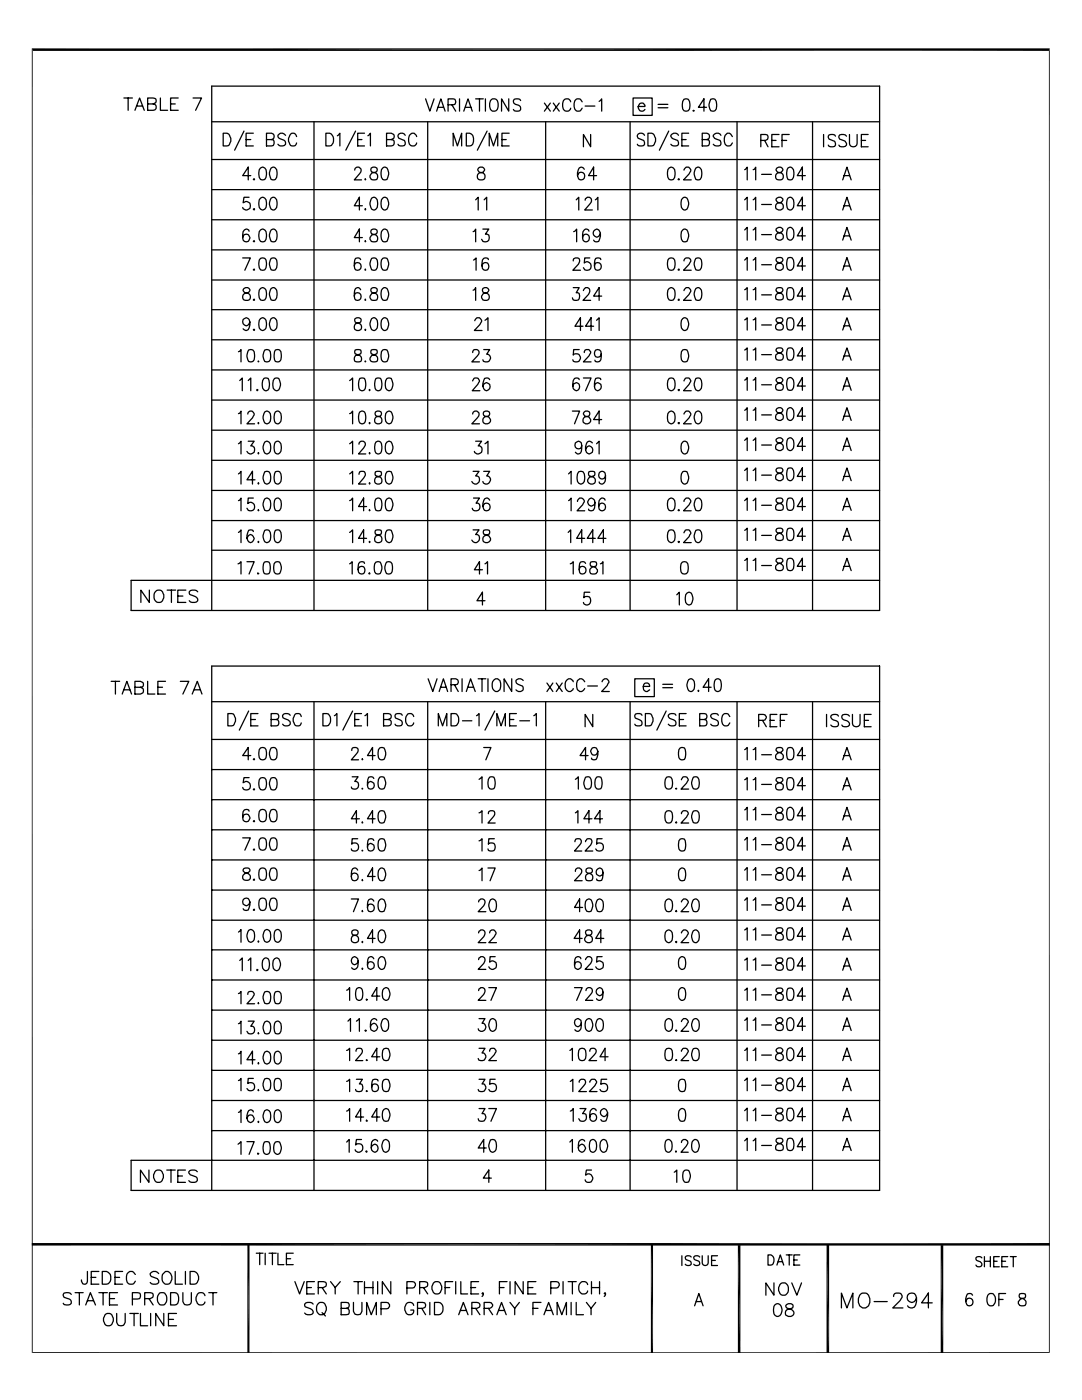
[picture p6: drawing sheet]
<svg xmlns="http://www.w3.org/2000/svg" width="216mm" height="279mm" viewBox="0 0 216 279" stroke-linecap="round" stroke-linejoin="round" font-family="sans-serif">
<g fill="none" stroke="#000" stroke-width=".25">
<path d="M24.7 19.6h1.7M25.6 19.6v2.4M32 19.6v2.4h1.4M35.6 19.6h-1.6v2.4h1.6M38.5 19.6h1.7l-1.2 2.4M84.9 19.7l.9 2.5 .8-2.5M91.7 19.7v2.5M94.9 19.7h1.5M95.7 19.7v2.5M96.9 19.7v2.5M98.1 19.8a.85 .85 0 0 1 .9 0 .85 .85 0 0 1 .4 .9 1.3 1.3 0 0 1-.7 1.5 .84 .84 0 0 1-1-.9 1.57 1.57 0 0 1 .4-1.5zM101.5 19.7v2.5l-1.4-2.5v2.5"/>
<path d="M126.3 19.6h3.8v3.4h-3.8zM136.5 19.8l.5-.1a1.14 1.14 0 0 1 .7 1.5l-.1 .6a.75 .75 0 0 1-.7 .4 .75 .75 0 0 1-.7-.4 2.45 2.45 0 0 1 .3-2zM141.8 19.8l.6-.1a1.22 1.22 0 0 1 .6 1.5l-.1 .6a.78 .78 0 0 1-1.1 .3 2.04 2.04 0 0 1 0-2.3zM26.9 22l1-2.4 .9 2.4M27.3 21.2h1.1M29.5 20.7h1.1l.5-.2a.59 .59 0 0 0 0-.6 .59 .59 0 0 0-.5-.3h-1.1v2.4h1.1l.5-.2 .1-.6-.3-.4-.3-.1M34 20.7h1M42.2 37.8h133.3M42.2 31.8h133.3M42.2 24.3h133.3M44.5 26.6h.8a1.55 1.55 0 0 1 .3 2.4l-1.1 .1zM48.7 26.2l-1.9 3.8"/>
<path d="M49.1 27.9h.9M49.7 39.4h-1l-.2 1.1 .5-.3a.85 .85 0 0 1 1 .9 .85 .85 0 0 1-1 .8l-.5-.2-.1-.3M50 35.1h-1.6l1.1-1.7v2.5M50.5 26.6h-1.4v2.5h1.4M50.7 35.6l-.2 .2h.3M52 39.5l.5-.1a1.14 1.14 0 0 1 .7 1.4l-.1 .6-.3 .3-.5 .2a1.14 1.14 0 0 1-.7-1.4l.1-.6zM52 33.5l.5-.1a1.14 1.14 0 0 1 .7 1.4l-.1 .6-.3 .4-.5 .1a1.14 1.14 0 0 1-.7-1.4l.1-.6zM53.2 27.9h1l.3-.2 .2-.4-.1-.5-.4-.2h-1v2.5h1a.65 .65 0 0 0 .5-.6 .65 .65 0 0 0-.5-.6M54.1 39.5l.6-.1a1.64 1.64 0 0 1 0 2.5h-.3a1.65 1.65 0 0 1-.3-2.4zM54.1 33.5l.6-.1a1.83 1.83 0 0 1 .2 2.4h-.8a2.08 2.08 0 0 1 0-2.3zM57 27a.8 .8 0 0 0-.9-.5 .8 .8 0 0 0-.6 .8 1.46 1.46 0 0 0 1.2 .7 .6 .6 0 0 1 .3 .7 .6 .6 0 0 1-.6 .4l-.7-.1-.2-.2M59.2 27.3a.72 .72 0 0 0-.5-.7 .72 .72 0 0 0-.7 .2 1.5 1.5 0 0 0 .3 2.3l.6-.1 .3-.5"/>
<path d="M62.7 24.3v97.5M65 26.6h.8a1.55 1.55 0 0 1 .3 2.4l-1.1 .1zM67.3 27.1l.5-.5v2.5M70.8 34l.1-.4a.67 .67 0 0 1 .9-.1 .67 .67 0 0 1 .2 .9l-1.3 1.5h1.4M71 26.2l-2 3.8M71.4 27.9h.8M72.7 26.6h-1.3v2.5h1.3M72.9 35.6l-.1 .2h.2M73.4 27.1l.5-.5v2.5M74.1 33.5a.58 .58 0 0 0 .2 .9 .89 .89 0 0 1 1 .4 .89 .89 0 0 1-.1 1 .82 .82 0 0 1-1 .1 .82 .82 0 0 1-.4-.8l.4-.6a.9 .9 0 0 0 1.1-.7l-.1-.3-.4-.1zM74.2 39.5l.6-.1a1.64 1.64 0 0 1 0 2.5h-.3a1.65 1.65 0 0 1-.3-2.4zM76.4 39.5l.5-.1a1.52 1.52 0 0 1 0 2.5h-.3a1.74 1.74 0 0 1-.2-2.4z"/>
<path d="M76.4 33.5l.5-.1a1.48 1.48 0 0 1 .5 2l-.2 .4-.6 .1a1.22 1.22 0 0 1-.6-1.4l.1-.6zM77.1 27.9h1l.5-.3v-.8l-.5-.2h-1v2.5h1a.64 .64 0 0 0 .6-.6 .64 .64 0 0 0-.6-.6M80.9 27a.75 .75 0 0 0-.9-.4 .75 .75 0 0 0-.6 .7 1.88 1.88 0 0 0 1.3 .7 .67 .67 0 0 1-.4 1.1l-.7-.1-.2-.2M83.1 27.3l-.5-.7a1.16 1.16 0 0 0-1.1 1.6 .82 .82 0 0 0 .7 .9 .82 .82 0 0 0 .9-.6M85.3 24.3v97.5M87.1 22.2l.9-2.5 .8 2.5M87.4 21.4h1.1M89.4 20.9h1a.6 .6 0 0 0 .5-.6 .6 .6 0 0 0-.5-.6h-1v2.5M90.2 20.9l.7 1.3M90.4 29.1v-2.5l.9 2.5 .8-2.5v2.5M92.5 22.2l.9-2.5 .8 2.5M92.9 21.4h1.1"/>
<path d="M93 26.6a1.38 1.38 0 0 1 1.5 .8 1.38 1.38 0 0 1-.4 1.6l-1.1 .1zM94.9 39.9l.5-.5v2.5M95.5 33.5l-.2 .3a.9 .9 0 0 0 1.1 .7 .74 .74 0 0 1 .4 .8 .74 .74 0 0 1-.5 .6h-.5a.73 .73 0 0 1-.6-.8 .73 .73 0 0 1 .7-.6 .72 .72 0 0 0 .8-.7l-.4-.4h-.5zM96.6 39.9l.5-.5v2.5M97.2 26.2l-2 3.8M97.6 29.1v-2.5l.9 2.5 .8-2.5v2.5M100.2 27.9h.8M101.6 26.6h-1.4v2.5h1.4M103.9 20.1a.89 .89 0 0 0-1.5 0 .63 .63 0 0 0 .5 .7l.6 .2a.61 .61 0 0 1 .4 .6 .61 .61 0 0 1-.5 .6l-.8-.1-.2-.3M108.6 20.6l1.2 1.6M108.9 24.3v97.5M109.8 20.6l-1.2 1.6"/>
<path d="M110.4 20.6l1.2 1.6M111.6 20.6l-1.2 1.6M113.9 20.3a.82 .82 0 0 0-1-.6 .82 .82 0 0 0-.6 1 1.3 1.3 0 0 0 .6 1.5 .74 .74 0 0 0 1-.6M115 39.9l.5-.5v2.5M116.2 20.3l-.4-.5a.85 .85 0 0 0-.9 0 .85 .85 0 0 0-.3 .9 1.41 1.41 0 0 0 .5 1.5l.7-.1 .4-.5M116.6 33.8l-.2-.3-.5-.1a1.6 1.6 0 0 0-.5 2.2 .68 .68 0 0 0 1.2 0 .77 .77 0 0 0-.1-1 .77 .77 0 0 0-.9-.1l-.4 .6M116.8 40v-.1a.72 .72 0 0 1 1.1-.4v.1a.89 .89 0 0 1-.2 1.1l-1 1.2h1.5M116.8 21.2h1.9M117.9 26.8v2.5l-1.5-2.5v2.5M118.8 39.9l.5-.5v2.5M119 35.1h-1.6l1-1.7v2.5M119.5 20.2l.6-.5v2.5"/>
<path d="M125.7 24.3v97.5M127.3 21.3h1.4a.68 .68 0 0 0-.7-.8 .68 .68 0 0 0-.7 .8 .75 .75 0 0 0 .5 .8 .75 .75 0 0 0 .9-.3M128.6 27a.75 .75 0 0 0-.8-.4 .75 .75 0 0 0-.6 .7 1.88 1.88 0 0 0 1.2 .7 .67 .67 0 0 1-.3 1.1l-.8-.1-.1-.2M129.3 26.6h.7a1.55 1.55 0 0 1 .4 2.4l-1.1 .1zM131.3 20.8h2M131.3 21.5h2M133.4 26.2l-1.8 3.8M133.5 33.5l.5-.1a1.14 1.14 0 0 1 .7 1.4l-.1 .6-.2 .4-.5 .1a1.14 1.14 0 0 1-.7-1.4l.1-.6zM135.4 27a.81 .81 0 0 0-.9-.4 .81 .81 0 0 0-.6 .7 1.46 1.46 0 0 0 1.3 .7 .67 .67 0 0 1-.3 1.1l-.8-.1-.2-.2M135.5 35.6l-.2 .2h.3M136.1 27.9h.8M136.2 39.5l.5-.1a1.52 1.52 0 0 1 0 2.5h-.2a1.74 1.74 0 0 1-.3-2.4z"/>
<path d="M136.5 34l.4-.6h.5l.4 .5v.2l-.3 .6-1.1 1.2h1.5M137.4 26.6h-1.3v2.5h1.3M138.4 22l-.1 .1h.2M138.9 33.5l.5-.1a1.83 1.83 0 0 1 .3 2.4h-.8a2.08 2.08 0 0 1 0-2.3zM140.1 27.9h1l.3-.2 .2-.4-.1-.5-.4-.2h-1v2.5h1a.65 .65 0 0 0 .5-.6 .65 .65 0 0 0-.5-.6M141 21.4h-1.6l1.1-1.7v2.5M143.8 27a.81 .81 0 0 0-.8-.4 .81 .81 0 0 0-.7 .7 1.46 1.46 0 0 0 1.4 .7 .67 .67 0 0 1-.4 1.1l-.7-.1-.3-.2M146.1 27.3l-.6-.7a1.16 1.16 0 0 0-1 1.6 .85 .85 0 0 0 .4 .8 .85 .85 0 0 0 .9 0l.3-.5M147.1 24.3v97.5M148.6 33.9l.5-.5v2.5M148.6 39.9l.5-.5v2.5M150.3 33.9l.2-.1 .3-.4v2.5"/>
<path d="M150.3 39.9l.5-.5v2.5M151.8 28h.9l.4-.1 .1-.4v-.5l-.5-.2h-.9v2.5M152 34.8h1.9M152.6 28l.6 1.3M154 28h.9M154.9 39.7a.72 .72 0 0 0 .7 .8 .74 .74 0 0 1 .7 .8 .74 .74 0 0 1-.9 .6l-.5-.2a.88 .88 0 0 1 0-1 .88 .88 0 0 1 1-.3l.3-.4v-.3a.79 .79 0 0 0-1.3 0zM155 33.5l-.1 .3a.9 .9 0 0 0 1.1 .7 .74 .74 0 0 1 .3 1 .74 .74 0 0 1-.9 .4 .72 .72 0 0 1-.7-.8 .72 .72 0 0 1 .7-.6 .72 .72 0 0 0 .8-.7l-.4-.4zM155.4 26.8h-1.4v2.5h1.4M156 28h1M157.2 33.5l.6-.1a1.83 1.83 0 0 1 .3 2.4h-.9a2.67 2.67 0 0 1 0-2.3zM157.2 39.5l.6-.1a1.64 1.64 0 0 1 0 2.5h-.2a1.22 1.22 0 0 1-.6-1.4zM157.5 26.8h-1.5v2.5"/>
<path d="M160.7 35.1h-1.6l1-1.7v2.5M162.1 24.3v97.5M164.3 26.8v2.5M166.7 27.2a.89 .89 0 0 0-1.4 0v.2a1.88 1.88 0 0 0 1.2 .8 .67 .67 0 0 1-.3 1.1l-.8-.1-.1-.2M168.1 35.9l.9-2.5 .8 2.5M168.4 35.1h1.1M168.9 27.2a1 1 0 0 0-1.5 0v.2a1.88 1.88 0 0 0 1.3 .8 .6 .6 0 0 1 .2 .7 .6 .6 0 0 1-.6 .4l-.7-.1-.2-.2M169.5 26.8v1.8a.77 .77 0 0 0 .8 .7 .77 .77 0 0 0 .7-.7v-1.8M171.9 28h.8M173.2 26.8h-1.3v2.5h1.3M42.2 43.9h133.3M42.2 49.9h133.3"/>
<path d="M42.2 55.9h133.3M48.4 51.5h1.6l-1.1 2.4M48.7 57.6l-.2 .2a.9 .9 0 0 0 1.1 .8 .74 .74 0 0 1 .3 .9 .74 .74 0 0 1-.9 .4 .72 .72 0 0 1-.6-.7 .72 .72 0 0 1 .7-.7 .72 .72 0 0 0 .8-.7l-.5-.4zM49.7 46.1l-.1-.2-.3-.2-.5 .2a2.04 2.04 0 0 0 0 2.3 .68 .68 0 0 0 .9-.3l.2-.4a.72 .72 0 0 0-.7-.8 .72 .72 0 0 0-.8 .7M50.7 59.7l-.2 .2h.3M50.7 53.7l-.2 .1h.3M50.7 48l-.2 .2h.3M50.7 41.7h-.2l.2 .2 .1-.2M52 57.6l.5-.2a1.14 1.14 0 0 1 .7 1.4l-.1 .6-.3 .5h-.5a1.14 1.14 0 0 1-.7-1.4l.1-.6zM52 51.6a.81 .81 0 0 1 1.1 .3 2.45 2.45 0 0 1-.3 1.9l-.5 .1a1.14 1.14 0 0 1-.7-1.4l.1-.6zM52 45.9l.5-.2a1.14 1.14 0 0 1 .7 1.5l-.1 .6-.3 .4-.5 .1a1.14 1.14 0 0 1-.7-1.5l.1-.6zM54.1 57.6l.6-.2a1.83 1.83 0 0 1 .2 2.5h-.8a2.08 2.08 0 0 1 0-2.3z"/>
<path d="M54.1 51.6a.78 .78 0 0 1 1.1 .3 2.45 2.45 0 0 1-.3 1.9h-.8a2.08 2.08 0 0 1 0-2.2zM54.1 45.9l.6-.2a1.83 1.83 0 0 1 .2 2.5h-.8a2.08 2.08 0 0 1 0-2.3zM72 51.8a.64 .64 0 0 0-.7-.3 .64 .64 0 0 0-.5 .4 2.55 2.55 0 0 0 .2 1.9 .73 .73 0 0 0 .9-.2 .73 .73 0 0 0-.1-1 .73 .73 0 0 0-1 .1l-.1 .4M72 57.8l-.5-.4h-.2a1.37 1.37 0 0 0-.6 1.7l.1 .5a.68 .68 0 0 0 1.2 0 .77 .77 0 0 0-.1-.9 .77 .77 0 0 0-.9-.2l-.3 .6M72.3 41.1h-1.6l1-1.7v2.5M72.3 47.4h-1.6l1-1.7v2.6M72.9 53.7l-.1 .1h.2M72.9 59.7l-.1 .2h.2M72.9 41.7v.2l.1-.2M72.9 48l-.1 .2h.2M74.1 57.6a.58 .58 0 0 0 .2 .8 .89 .89 0 0 1 1 .4 .89 .89 0 0 1-.1 1.1 .82 .82 0 0 1-1 .1 .82 .82 0 0 1-.4-.9l.4-.5a.9 .9 0 0 0 1.1-.8l-.1-.2-.4-.2zM74.1 45.9a.58 .58 0 0 0 .2 .8 .89 .89 0 0 1 1 .5 .89 .89 0 0 1-.1 1 .82 .82 0 0 1-1 .1 .82 .82 0 0 1-.4-.9l.4-.5a.9 .9 0 0 0 1.1-.8l-.1-.2-.4-.2z"/>
<path d="M74.2 51.6a.78 .78 0 0 1 1.1 .3 2.45 2.45 0 0 1-.3 1.9h-.8a2.08 2.08 0 0 1 0-2.2zM76.4 51.6a.71 .71 0 0 1 1 .3 2.03 2.03 0 0 1-.2 1.9l-.6 .1a1.22 1.22 0 0 1-.6-1.4l.1-.6zM76.4 57.6l.5-.2a1.48 1.48 0 0 1 .5 2l-.2 .5h-.6a1.22 1.22 0 0 1-.6-1.4l.1-.6zM76.4 45.9l.5-.2a1.48 1.48 0 0 1 .5 2.1l-.2 .4-.6 .1a1.22 1.22 0 0 1-.6-1.5l.1-.6zM94.4 57.9l.3-.1 .2-.4v2.5M94.4 46.2l.3-.1 .2-.4v2.6M94.5 51.9l.5-.4v2.4M96.4 57.6a.64 .64 0 0 0 .1 .8 .88 .88 0 0 1 1 .3 .88 .88 0 0 1 0 1 .82 .82 0 0 1-.9 .2 .82 .82 0 0 1-.5-.8l.3-.5a.9 .9 0 0 0 1.1-.8l-.4-.4zM96.4 45.7h1.1l-.6 1h.3a.81 .81 0 0 1 .2 1.4 .81 .81 0 0 1-1.3-.3M97.5 51.8a.65 .65 0 0 0-1-.2 2.04 2.04 0 0 0 0 2.2 .76 .76 0 0 0 1.1-.4 .76 .76 0 0 0-.7-1 .68 .68 0 0 0-.7 .7M114.4 52.1v-.2a.73 .73 0 0 1 1.1-.3h.1a1.03 1.03 0 0 1-.2 1.1l-1.1 1.2h1.5M114.4 57.4h1.2l-.6 1h.2a.81 .81 0 0 1 .4 1.2 .81 .81 0 0 1-1.3 .1l-.1-.3"/>
<path d="M114.5 46.2l.2-.1 .4-.4v2.6M116.4 58a.69 .69 0 0 1 1.1-.4l.1 .1a1.03 1.03 0 0 1-.2 1.1l-1.1 1.1h1.6M117.5 46.1l-.1-.2-.6-.2a1.83 1.83 0 0 0-.2 2.5 .68 .68 0 0 0 .9-.3 .76 .76 0 0 0 0-.8 .76 .76 0 0 0-.7-.4l-.5 .4-.1 .3M117.7 51.5h-1l-.1 1a.81 .81 0 0 1 1.2 .1 .81 .81 0 0 1-.2 1.2 .81 .81 0 0 1-1.2-.4M119.8 46.6a.72 .72 0 0 1-1.1 .6 .74 .74 0 0 1-.3-1.1 .74 .74 0 0 1 1.1-.2 1.84 1.84 0 0 1 0 2.3 .72 .72 0 0 1-1.1-.3M119.9 51.8a.64 .64 0 0 0-.6-.3 .64 .64 0 0 0-.6 .4 2.55 2.55 0 0 0 .2 1.9 .73 .73 0 0 0 1-.2 .73 .73 0 0 0-.2-1 .73 .73 0 0 0-1 .1l-.1 .4M120.1 59.1h-1.7l1.1-1.7v2.5M133.5 51.6a.81 .81 0 0 1 1.1 .3 2.45 2.45 0 0 1-.2 1.9l-.5 .1a1.14 1.14 0 0 1-.7-1.4l.1-.6zM133.5 57.6l.5-.2a1.14 1.14 0 0 1 .7 1.4l-.1 .6-.2 .5h-.5a1.14 1.14 0 0 1-.7-1.4l.1-.6zM135.5 53.7l-.2 .1h.3M135.5 59.7l-.2 .2h.3M136.2 45.9l.5-.2a1.48 1.48 0 0 1 .5 2.1l-.1 .4-.6 .1a1.22 1.22 0 0 1-.6-1.5l.1-.6z"/>
<path d="M136.5 52.1l.2-.5 .2-.1h.5l.4 .4-.3 .8-1.1 1.2h1.5M136.5 58l.4-.6h.5l.4 .5v.3l-.3 .6-1.1 1.1h1.5M138.9 51.6a.78 .78 0 0 1 1.1 .3 2.45 2.45 0 0 1-.3 1.9h-.8a2.08 2.08 0 0 1 0-2.2zM138.9 57.6l.5-.2a1.83 1.83 0 0 1 .3 2.5h-.8a2.08 2.08 0 0 1 0-2.3zM148.6 45.9l.5-.5v2.5M148.6 51.9l.5-.5v2.5M148.6 57.8l.5-.4v2.5M150.3 45.9l.5-.5v2.5M150.3 51.9l.5-.5v2.5M150.3 57.8l.5-.4v2.5M152 40.8h1.9M152 46.8h1.9"/>
<path d="M152 52.8h1.9M152 58.8h1.9M154.9 45.7l.1 .5 .6 .3a.74 .74 0 0 1 .7 .8 .74 .74 0 0 1-.9 .6l-.5-.2a.79 .79 0 0 1 .5-1.2l.6-.3 .2-.5a.79 .79 0 0 0-1.3 0zM155 51.5l-.1 .5 .1 .2 .6 .3a.74 .74 0 0 1 .7 .9 .74 .74 0 0 1-.9 .5l-.5-.2a.79 .79 0 0 1 .5-1.2l.6-.3 .2-.5a.86 .86 0 0 0-1.2-.2zM155 57.5l-.1 .5 .1 .3 .6 .2a.69 .69 0 0 1 .7 .6 .69 .69 0 0 1-.5 .8 .76 .76 0 0 1-1-.5 .73 .73 0 0 1 .6-.9l.6-.2 .2-.6a.86 .86 0 0 0-1.2-.2zM157.2 45.6l.6-.2a1.64 1.64 0 0 1 0 2.5h-.2a1.22 1.22 0 0 1-.6-1.4zM157.2 51.5l.6-.1a1.22 1.22 0 0 1 .6 1.4l-.1 .6-.2 .4-.5 .1a1.22 1.22 0 0 1-.6-1.4zM157.2 57.5a.78 .78 0 0 1 1.1 .3 2.35 2.35 0 0 1-.2 2 .71 .71 0 0 1-1-.4 2.97 2.97 0 0 1 .1-1.9zM160.7 41.1h-1.6l1-1.7v2.5M160.7 47.1h-1.6l1-1.7v2.5M160.7 53.1h-1.6l1-1.7v2.5M160.7 59.1h-1.6l1-1.7v2.5"/>
<path d="M168.1 41.9l.9-2.5 .8 2.5M168.1 47.9l.9-2.5 .8 2.5M168.1 53.9l.9-2.5 .8 2.5M168.1 59.9l.9-2.5 .8 2.5M168.4 41.1h1.1M168.4 47.1h1.1M168.4 53.1h1.1M168.4 59.1h1.1M42.2 61.8h133.3M42.2 67.8h133.3M42.2 73.8h133.3M42.2 79.8h133.3"/>
<path d="M47.6 70.2l.5-.4v2.4M47.8 75.9l.5-.5v2.6M49.5 75.9l.5-.5v2.6M49.6 69.8a.81 .81 0 0 1 1.1 .4 2.35 2.35 0 0 1-.2 1.9 .71 .71 0 0 1-1.1-.3 2.03 2.03 0 0 1 .2-2zM49.9 64.3a.72 .72 0 0 1-1.1 .6 .79 .79 0 0 1-.3-.9 .79 .79 0 0 1 .7-.6 1.46 1.46 0 0 1 0 2.6l-.7-.4M50.7 65.7l-.2 .1 .2 .2 .1-.2M51.3 77.7v.3l.2-.2M51.6 72.1h-.1h.1M52 63.6l.5-.2a1.14 1.14 0 0 1 .7 1.5l-.1 .5-.3 .4-.5 .2a1.14 1.14 0 0 1-.7-1.5l.1-.6zM52.7 75.5h.8a2.67 2.67 0 0 1 0 2.3l-.6 .2a1.83 1.83 0 0 1-.2-2.5zM52.8 69.8a.81 .81 0 0 1 1.1 .4 2.35 2.35 0 0 1-.2 1.9 .71 .71 0 0 1-1-.3 2.03 2.03 0 0 1 .1-2zM54.1 63.6l.6-.2a1.64 1.64 0 0 1 0 2.6h-.3a1.65 1.65 0 0 1-.3-2.4z"/>
<path d="M54.8 75.5h.8a2.08 2.08 0 0 1 0 2.3l-.5 .2a1.14 1.14 0 0 1-.7-1.5l.1-.6zM54.9 69.8a.78 .78 0 0 1 1.1 .4 2.35 2.35 0 0 1-.2 1.9 .71 .71 0 0 1-1-.3 2.97 2.97 0 0 1 .1-2zM69.8 75.9l.6-.5v2.6M70.9 69.8a.54 .54 0 0 0 .2 .9 1.01 1.01 0 0 1 1 1.1l-.1 .3-.4 .1-.8-.1a.81 .81 0 0 1 .5-1.2l.4-.2a.54 .54 0 0 0 .3-.9zM70.9 63.6a.58 .58 0 0 0 .2 .8 .79 .79 0 0 1 1 .7 .79 .79 0 0 1-.9 .9 .8 .8 0 0 1-.5-1 .8 .8 0 0 1 1-.6 .58 .58 0 0 0 .3-.8l-.4-.2zM71.8 75.5a.74 .74 0 0 1 1.1 .4 2.68 2.68 0 0 1-.2 1.9 .66 .66 0 0 1-1.1-.3 2.97 2.97 0 0 1 .2-2zM72.9 72.1h-.1h.2M72.9 65.7v.3l.1-.2M73.7 77.7v.3l.1-.2M74.1 69.8a.54 .54 0 0 0 .2 .9 1.01 1.01 0 0 1 1.1 1.1 .8 .8 0 0 1-.9 .4 .8 .8 0 0 1-.7-.7l.4-.5 .7-.3a.54 .54 0 0 0 .3-.9zM74.2 63.6l.6-.2a1.64 1.64 0 0 1 0 2.6h-.3a1.65 1.65 0 0 1-.3-2.4zM75 75.5a.74 .74 0 0 1 1.1 .4 2.68 2.68 0 0 1-.2 1.9 .66 .66 0 0 1-1.1-.3 2.97 2.97 0 0 1 .2-2z"/>
<path d="M76.4 69.8a.71 .71 0 0 1 1 .4 1.99 1.99 0 0 1-.2 1.9 .78 .78 0 0 1-1.1-.3 2.45 2.45 0 0 1 .3-2zM76.4 63.6l.5-.2a1.52 1.52 0 0 1 0 2.6h-.3a1.74 1.74 0 0 1-.2-2.4zM77.2 75.5h.9a2.08 2.08 0 0 1 0 2.3l-.5 .2a1.14 1.14 0 0 1-.7-1.5l.1-.6zM94.3 76l.4-.6 .7 .1 .3 .4-.4 .8-1.1 1.3h1.6M94.3 70.4l.2-.6a.73 .73 0 0 1 1.1 .4l-.1 .5-1.4 1.5h1.6M94.7 64l.5-.6h.5l.4 .5v.3l-.3 .6-1.1 1.2h1.5M96.5 69.8h1.2l-.6 .9a.78 .78 0 0 1 .8 .9 .78 .78 0 0 1-1 .6l-.4-.1-.1-.3M96.8 63.9l.6-.5v2.6M97.7 75.8a.72 .72 0 0 0-1-.3 2.08 2.08 0 0 0 0 2.3 .73 .73 0 0 0 1-.2 .73 .73 0 0 0-.2-1 .73 .73 0 0 0-1 .1l-.1 .4M115.6 75.8a.65 .65 0 0 0-1-.3 2.6 2.6 0 0 0-.2 2.1l.6 .4a.82 .82 0 0 0 .7-.8 .82 .82 0 0 0-.7-.8l-.6 .3-.1 .4M115.6 69.8h-1.1l-.1 1.1a.85 .85 0 0 1 1.2 0 .85 .85 0 0 1 0 1.2 .85 .85 0 0 1-1.2 0l-.1-.3M116.3 65.1h-1.6l1.1-1.7v2.6"/>
<path d="M116.4 75.4h1.5l-1.1 2.6M116.6 70.4l.2-.6a.7 .7 0 0 1 .9 .3 .7 .7 0 0 1-.2 .9l-1.1 1.2h1.5M118.4 65.1h-1.6l1.1-1.7v2.6M119 63.9l.5-.5v2.6M119.9 75.8a.72 .72 0 0 0-1-.3 2.67 2.67 0 0 0 0 2.3 .73 .73 0 0 0 .9-.2 .73 .73 0 0 0-.1-1 .73 .73 0 0 0-1 .1l-.1 .4M120 70.6a.72 .72 0 0 1-1 .6 .72 .72 0 0 1-.3-1.1 .68 .68 0 0 1 1.2 0 2.48 2.48 0 0 1-.3 2 .65 .65 0 0 1-.9-.2M133.5 75.5l.5-.1a1.14 1.14 0 0 1 .7 1.5l-.1 .6-.2 .3-.5 .2a1.14 1.14 0 0 1-.7-1.5l.1-.6zM135.5 77.7l-.2 .1 .2 .2 .1-.2M136.2 69.8a.71 .71 0 0 1 1 .4 1.99 1.99 0 0 1-.1 1.9 .78 .78 0 0 1-1.1-.3 2.45 2.45 0 0 1 .2-2zM136.2 63.6l.5-.2a1.52 1.52 0 0 1 0 2.6h-.2a1.74 1.74 0 0 1-.3-2.4zM136.5 76l.4-.6 .7 .1 .2 .4-.3 .8-1.1 1.3h1.5M138.9 75.5l.5-.1a1.22 1.22 0 0 1 .6 1.5v.6l-.3 .3-.5 .2a1.48 1.48 0 0 1-.5-2.1z"/>
<path d="M148.6 63.8l.5-.4v2.5M148.6 69.8l.5-.4v2.5M148.6 75.9l.5-.5v2.5M150.3 63.8l.5-.4v2.5M150.3 69.8l.5-.4v2.5M150.3 75.9l.2-.1 .3-.4v2.5M152 64.9h1.9M152 70.8h1.9M152 76.8h1.9M155 63.5l-.1 .5 .3 .3a.87 .87 0 0 1 1 .4 .87 .87 0 0 1-.2 1.1 .97 .97 0 0 1-1.2-.4 1.16 1.16 0 0 1 1.2-1.1l.2-.5a.86 .86 0 0 0-1.2-.3zM155 69.5l-.1 .5 .3 .4a.88 .88 0 0 1 .9 .3 .88 .88 0 0 1 .1 .9 .8 .8 0 0 1-1.1 .3 .8 .8 0 0 1-.2-1.1l1-.4 .3-.4v-.2a.86 .86 0 0 0-1.2-.3zM155 75.5l-.1 .3a.72 .72 0 0 0 .7 .7 .74 .74 0 0 1 .7 .8 .74 .74 0 0 1-.9 .6 .72 .72 0 0 1-.7-.8 .72 .72 0 0 1 .7-.6 .72 .72 0 0 0 .8-.7l-.4-.4z"/>
<path d="M157.2 63.5a.78 .78 0 0 1 1.1 .3 2.35 2.35 0 0 1-.2 2 .71 .71 0 0 1-1-.4 2.85 2.85 0 0 1 .1-1.9zM157.2 69.5a.78 .78 0 0 1 1.1 .3 2.45 2.45 0 0 1-.2 2h-.9a2.67 2.67 0 0 1 0-2.3zM157.2 75.5l.6-.1a1.83 1.83 0 0 1 .3 2.4h-.9a2.67 2.67 0 0 1 0-2.3zM160.7 65h-1.6l1-1.6v2.5M160.7 71h-1.6l1-1.6v2.5M160.7 77h-1.6l1-1.6v2.5M168.1 65.9l.9-2.5 .8 2.5M168.1 71.9l.9-2.5 .8 2.5M168.1 77.9l.9-2.5 .8 2.5M168.4 65h1.1M168.4 71h1.1M168.4 77h1.1"/>
<path d="M42.2 85.9h133.3M42.2 91.9h133.3M42.2 97.9h133.3M47.6 82.5h.2l.3-.5v2.6M47.6 88.6l.5-.5v2.5M47.6 94.6l.5-.5v2.5M47.6 99.9l.2-.1 .3-.4v2.5M49.4 82.6l.1-.3 .4-.3a.73 .73 0 0 1 .8 .8l-.3 .6-1.1 1.2h1.5M49.5 88.1h1.2l-.7 .9a.73 .73 0 0 1 .8 .8 .79 .79 0 0 1-.7 .8 .79 .79 0 0 1-.8-.5M50.5 99.4h-1l-.1 1.1a.81 .81 0 0 1 1.2 .1 .81 .81 0 0 1-.2 1.2 .81 .81 0 0 1-1.1-.4M50.9 95.8h-1.6l1.1-1.7v2.5M51.6 84.3v.3v-.2"/>
<path d="M51.6 90.3v.3v-.2M51.6 96.4v.2v-.2M52.8 82.2l.5-.2a1.14 1.14 0 0 1 .7 1.5l-.1 .6-.2 .3-.5 .2a1.65 1.65 0 0 1-.4-2.4zM52.8 88.2l.5-.1a1.14 1.14 0 0 1 .7 1.4l-.1 .6-.2 .3-.5 .2a1.65 1.65 0 0 1-.4-2.4zM52.8 94.1h.5a1.14 1.14 0 0 1 .7 1.4l-.1 .6-.2 .3-.5 .2a1.48 1.48 0 0 1-.5-2zM52.8 99.6l.5-.2a1.14 1.14 0 0 1 .7 1.4l-.1 .6-.2 .5h-.9a2.08 2.08 0 0 1 0-2.3zM54.9 82.2l.6-.2a1.64 1.64 0 0 1 0 2.6h-.2a1.22 1.22 0 0 1-.6-1.5zM54.9 88.2l.6-.1a1.64 1.64 0 0 1 0 2.5h-.2a1.22 1.22 0 0 1-.6-1.4zM54.9 94.1h.6a1.22 1.22 0 0 1 .6 1.4l-.1 .6-.2 .3-.5 .2a1.22 1.22 0 0 1-.6-1.4zM54.9 99.6l.6-.2a1.83 1.83 0 0 1 .3 2.5h-.9a2.67 2.67 0 0 1 0-2.3zM69.8 82.5h.2l.4-.5v2.6M69.8 88.6l.6-.5v2.5"/>
<path d="M69.8 94.6l.6-.5v2.5M69.8 99.9l.2-.1 .4-.4v2.5M71.6 88.6l.2-.4 .3-.1h.4a.62 .62 0 0 1 .3 .9l-1.3 1.6h1.5M71.6 94.7l.1-.4a.74 .74 0 0 1 1-.2l.1 .2a.89 .89 0 0 1-.2 1.1l-1.1 1.2h1.5M71.8 82.2a.66 .66 0 0 1 1.1 .3 2.68 2.68 0 0 1-.2 1.9 .66 .66 0 0 1-1.1-.3 2.68 2.68 0 0 1 .2-1.9zM73.7 84.3v.3l.1-.2M73.7 90.3v.3l.1-.2M73.7 96.4v.2l.1-.2M74.9 82.2a.58 .58 0 0 0 .3 .9 .79 .79 0 0 1 1 .7 .79 .79 0 0 1-.9 .8 .8 .8 0 0 1-.5-1 .8 .8 0 0 1 1-.5 .58 .58 0 0 0 .2-.9l-.3-.2zM74.9 94.1a.54 .54 0 0 0 .3 .9l.4 .2a.75 .75 0 0 1 .5 1.1 .75 .75 0 0 1-1.2 .1h-.1a.81 .81 0 0 1 .6-1.2l.4-.2a.54 .54 0 0 0 .2-.9zM75 88.2a.66 .66 0 0 1 1.1 .4 2.68 2.68 0 0 1-.2 1.8 .66 .66 0 0 1-1.1-.3 2.68 2.68 0 0 1 .2-1.9zM75 99.6a.66 .66 0 0 1 1.1 .3 2.97 2.97 0 0 1-.2 2 .74 .74 0 0 1-1.1-.5 2.68 2.68 0 0 1 .2-1.8z"/>
<path d="M77.2 82.2l.5-.2a1.52 1.52 0 0 1 0 2.6h-.1a1.14 1.14 0 0 1-.7-1.5l.1-.6zM77.2 88.2l.5-.1a1.52 1.52 0 0 1 0 2.5h-.1a1.14 1.14 0 0 1-.7-1.4l.1-.6zM77.2 94.1h.9a2.08 2.08 0 0 1 0 2.3l-.5 .2a1.14 1.14 0 0 1-.7-1.4l.1-.6zM77.2 99.6l.5-.2a1.48 1.48 0 0 1 .5 2l-.1 .5h-.5a1.14 1.14 0 0 1-.7-1.4l.1-.6zM94.3 82.6l.1-.3a.67 .67 0 0 1 .9-.1 .67 .67 0 0 1 .2 .9l-1.4 1.5h1.6M94.4 94.1h1.2l-.7 .9a.8 .8 0 0 1 .6 1.2 .8 .8 0 0 1-1.4-.1M94.5 99.4h1.2l-.7 1a.79 .79 0 0 1 .8 .7 .79 .79 0 0 1-.7 .9 .79 .79 0 0 1-.9-.6M94.9 88.1h1.2l-.7 .9a.73 .73 0 0 1 .8 .8 .79 .79 0 0 1-.7 .8 .79 .79 0 0 1-.8-.5M96.5 82.2a.58 .58 0 0 0 .3 .9l.7 .1 .4 .5a.77 .77 0 0 1-1.1 .9 .77 .77 0 0 1-.1-1.4 .88 .88 0 0 0 1-.7l-.1-.3-.3-.2zM96.5 94.1h1.2l-.6 .9a.77 .77 0 0 1 .6 1.2 .77 .77 0 0 1-1.3-.1M96.8 88.6l.6-.5v2.5M97.7 99.8l-.4-.4h-.3a1.6 1.6 0 0 0-.5 2.2 .72 .72 0 0 0 1.2-.1 .72 .72 0 0 0-.4-1 .72 .72 0 0 0-.9 .6"/>
<path d="M113.5 94.6l.5-.5v2.5M113.5 99.9l.5-.5v2.5M114.2 82h1.5l-1.1 2.6M115.5 94.1h.5a1.14 1.14 0 0 1 .7 1.4l-.1 .6-.3 .3-.5 .2a1.14 1.14 0 0 1-.7-1.4l.1-.6zM116.1 88.9a.68 .68 0 0 1-.7 .7 .68 .68 0 0 1-.7-.8 .72 .72 0 0 1 1.1-.6 2.2 2.2 0 0 1 0 2.2l-.6 .2-.4-.3M116.6 82.2l-.2 .3a.9 .9 0 0 0 1.1 .7l.4 .5a.75 .75 0 0 1-.6 .9 .75 .75 0 0 1-.9-.6 .75 .75 0 0 1 .6-.9h.4a.64 .64 0 0 0 .2-.9l-.3-.2h-.5zM117.5 94.1a.6 .6 0 0 0 .2 .9l.7 .2a.78 .78 0 0 1-.1 1.4 .78 .78 0 0 1-1-.8l.3-.6 .8-.2a.54 .54 0 0 0 .2-.9zM118.2 88.4a.65 .65 0 0 0-1-.2 1.54 1.54 0 0 0 .3 2.4 .76 .76 0 0 0 .8-.9 .76 .76 0 0 0-1.1-.5l-.4 .5M119 88.6l.5-.5v2.5M120.1 83.7h-1.7l1.1-1.7v2.6M120.7 99.8l-.1-.2-.5-.2a1.83 1.83 0 0 0-.3 2.5 .72 .72 0 0 0 .9-.3 .72 .72 0 0 0-.2-1 .72 .72 0 0 0-1 .2v.3M120.8 94.9a.68 .68 0 0 1-.7 .7 .68 .68 0 0 1-.6-.8v-.4a.68 .68 0 0 1 1.2 0 2.48 2.48 0 0 1-.2 2l-.5 .2-.4-.2-.1-.2"/>
<path d="M133.5 99.6l.5-.2a1.14 1.14 0 0 1 .7 1.4l-.1 .6-.2 .5h-.5a1.14 1.14 0 0 1-.7-1.4l.1-.6zM133.5 82.2l.5-.2a1.14 1.14 0 0 1 .7 1.5l-.1 .6-.2 .3-.5 .2a1.14 1.14 0 0 1-.7-1.5l.1-.6zM135.5 84.3l-.2 .1 .2 .2 .1-.2M136.2 94.1h.9a2.08 2.08 0 0 1 0 2.3l-.6 .2a1.83 1.83 0 0 1-.3-2.5zM136.2 88.2l.5-.1a1.52 1.52 0 0 1 0 2.5h-.2a1.74 1.74 0 0 1-.3-2.4zM136.5 82.6l.4-.6h.5l.4 .5v.3l-.3 .6-1.1 1.2h1.5M138.9 99.6l.5-.2a1.83 1.83 0 0 1 .3 2.5h-.8a2.08 2.08 0 0 1 0-2.3zM138.9 82.2l.5-.2a1.64 1.64 0 0 1 0 2.6h-.2a1.65 1.65 0 0 1-.3-2.4zM148.6 81.9l.5-.5v2.5M148.6 87.9l.5-.5v2.5M148.6 93.9l.5-.5v2.5M148.6 99.9l.5-.5v2.5"/>
<path d="M150.3 81.9l.2-.1 .3-.4v2.5M150.3 87.9l.5-.5v2.5M150.3 93.9l.5-.5v2.5M150.3 99.9l.5-.5v2.5M152 82.8h1.9M152 88.8h1.9M152 94.8h1.9M155 81.5l-.1 .3a.9 .9 0 0 0 1.1 .7 .74 .74 0 0 1 .3 1 .74 .74 0 0 1-.9 .4l-.5-.2a.88 .88 0 0 1 0-1 .88 .88 0 0 1 1-.3l.3-.4-.2-.5-.2-.1zM155 87.5l-.1 .5 .1 .2 .6 .3a.74 .74 0 0 1 .7 .8 .74 .74 0 0 1-.9 .6l-.5-.2a.79 .79 0 0 1 .5-1.2l.6-.3 .2-.5a.77 .77 0 0 0-1.2-.2zM155 93.5l-.1 .5 .1 .2 .6 .3a.74 .74 0 0 1 .7 .9 .74 .74 0 0 1-.9 .5l-.5-.2a.79 .79 0 0 1 .5-1.2l.6-.3 .2-.5a.86 .86 0 0 0-1.2-.2zM155 99.5l-.1 .5 .1 .2 .6 .3a.69 .69 0 0 1 .7 .6 .69 .69 0 0 1-.5 .8 .76 .76 0 0 1-1-.5 .73 .73 0 0 1 .6-.9l.6-.3 .2-.5a.86 .86 0 0 0-1.2-.2zM157.2 81.5l.6-.1a1.64 1.64 0 0 1 0 2.5h-.2a1.22 1.22 0 0 1-.6-1.4z"/>
<path d="M157.2 87.5l.6-.1a1.64 1.64 0 0 1 0 2.5h-.2a1.22 1.22 0 0 1-.6-1.4zM157.2 93.5l.6-.1a1.22 1.22 0 0 1 .6 1.4l-.1 .6-.2 .4-.5 .1a1.22 1.22 0 0 1-.6-1.4zM157.2 99.5l.6-.1a1.22 1.22 0 0 1 .6 1.4l-.1 .6a.78 .78 0 0 1-1.1 .4 2.62 2.62 0 0 1 0-2.3zM160.7 83.1h-1.6l1-1.7v2.5M160.7 89.1h-1.6l1-1.7v2.5M160.7 95.1h-1.6l1-1.7v2.5M168.1 83.9l.9-2.5 .8 2.5M168.1 89.9l.9-2.5 .8 2.5M168.1 95.9l.9-2.5 .8 2.5M168.4 83.1h1.1M168.4 89.1h1.1M168.4 95.1h1.1"/>
<path d="M29.8 117.8v2.4l-1.7-2.4v2.4M31 118.1a.95 .95 0 0 1 1-.3 .95 .95 0 0 1 .7 .9 1.12 1.12 0 0 1-.3 1.2 1.12 1.12 0 0 1-1.2 .2 1.5 1.5 0 0 1-.2-2zM33.4 117.8h1.7M34.2 117.8v2.4M35.5 119h1M37.1 117.8h-1.6v2.4h1.6M39.5 118.1a1.16 1.16 0 0 0-1.7 0 .5 .5 0 0 0 .5 .7 1.47 1.47 0 0 1 1.2 .7v.4a1.16 1.16 0 0 1-1.7 0M42.2 103.9h133.3M42.2 109.8h133.3M47.5 112.5l.6-.4v2.5M47.6 106.3l.5-.6v2.6M49.3 112.1h1.4l-1 2.5"/>
<path d="M50.5 106.1a.65 .65 0 0 0-.9-.3 2.08 2.08 0 0 0 0 2.3l.4 .2a.76 .76 0 0 0 .7-.9 .76 .76 0 0 0-1.1-.6l-.3 .6M51.5 114.3l-.1 .2h.2M51.6 101.7l-.1 .2h.1M51.6 108v.3v-.2M52.7 112.2a.78 .78 0 0 1 1.1 .3 2.85 2.85 0 0 1-.1 2 .78 .78 0 0 1-1.1-.4 2.86 2.86 0 0 1 .1-1.9zM52.8 105.8l.5-.1a1.14 1.14 0 0 1 .7 1.5l-.1 .6-.2 .3-.5 .2a1.48 1.48 0 0 1-.5-2zM54.9 105.8l.6-.1a1.22 1.22 0 0 1 .6 1.5l-.1 .6-.2 .3-.5 .2a1.22 1.22 0 0 1-.6-1.5zM54.9 112.2a.71 .71 0 0 1 1.1 .3 1.99 1.99 0 0 1-.2 2 .81 .81 0 0 1-1.1-.4 2.35 2.35 0 0 1 .2-1.9zM69.8 106.3l.6-.6v2.6M69.8 112.5l.5-.4v2.5M72.7 112.4a.65 .65 0 0 0-.9-.2 2.04 2.04 0 0 0 0 2.3 .76 .76 0 0 0 1-.5 .76 .76 0 0 0-.6-1 .68 .68 0 0 0-.7 .7M73.2 101.1h-1.7l1.1-1.7v2.5"/>
<path d="M73.2 107.4h-1.7l1.1-1.7v2.6M73.7 101.7v.2h.1M73.7 108v.3l.1-.2M73.7 114.3l-.1 .2h.2M74.9 105.8a.54 .54 0 0 0 .3 .9l.4 .1a.75 .75 0 0 1 .5 1.1 .75 .75 0 0 1-1.2 .2l-.1-.1a.81 .81 0 0 1 .6-1.2l.4-.1a.54 .54 0 0 0 .2-.9zM75 112.2a.71 .71 0 0 1 1 .3 1.99 1.99 0 0 1-.1 2 .81 .81 0 0 1-1.1-.4 2.35 2.35 0 0 1 .2-1.9zM77.1 112.2a.81 .81 0 0 1 1.1 .3 2.35 2.35 0 0 1-.2 2 .71 .71 0 0 1-1-.4 1.99 1.99 0 0 1 .1-1.9zM77.2 105.8h.9a2.08 2.08 0 0 1 0 2.3l-.5 .2a1.14 1.14 0 0 1-.7-1.5l.1-.5zM94.4 105.7h1.2l-.7 1a.8 .8 0 0 1 .6 1.2 .8 .8 0 0 1-1.4-.1M96.3 113.7h-1.6l1-1.6v2.5M96.5 105.8a.54 .54 0 0 0 .3 .9l.7 .2 .4 .5a.77 .77 0 0 1-1.1 .9 .77 .77 0 0 1-.1-1.4l.7-.2a.54 .54 0 0 0 .2-.9zM96.8 119.9h-1.6l1.1-1.7v2.5"/>
<path d="M96.8 112.5l.5-.4v2.5M113.4 106.3l.5-.6v2.6M113.8 112.5l.6-.4v2.5M115.2 100.1a.68 .68 0 0 1 1.1-.5l.3 .3v.3l-.4 .6-1.1 1.1h1.6M116.7 107.4h-1.6l1-1.7v2.6M116.8 112.4a.64 .64 0 0 0-.6-.3 .64 .64 0 0 0-.5 .4 2.55 2.55 0 0 0 .1 2 .73 .73 0 0 0 1-.2 .73 .73 0 0 0-.1-1 .73 .73 0 0 0-1 .1l-.1 .3M117.7 118.2h-1.1l-.1 1.1a.85 .85 0 0 1 1.4 .4 .85 .85 0 0 1-1 1l-.4-.2-.1-.3M117.9 112.2a.54 .54 0 0 0 .2 .8 1.02 1.02 0 0 1 1.1 1.1 .88 .88 0 0 1-1.5 0 1.16 1.16 0 0 1 1.3-1.2v-.7zM118.7 100.2a.72 .72 0 0 1-1.1 .6l-.3-.6a.72 .72 0 0 1 1.1-.6 1.84 1.84 0 0 1 0 2.3 .65 .65 0 0 1-1-.3M118.8 107.4h-1.6l1.1-1.7v2.6M119.8 112.5l.5-.4v2.5M120.9 107.4h-1.6l1.1-1.7v2.6"/>
<path d="M133.5 105.8l.5-.1a1.14 1.14 0 0 1 .7 1.5l-.1 .6-.2 .3-.5 .2a1.14 1.14 0 0 1-.7-1.5l.1-.5zM135 118.7l.6-.5v2.5M135.5 101.7l-.2 .2h.3M135.5 108l-.2 .1 .2 .2 .1-.2M136.1 112.2a.81 .81 0 0 1 1.1 .3 2.35 2.35 0 0 1-.2 2 .81 .81 0 0 1-1.1-.4 2.35 2.35 0 0 1 .2-1.9zM136.5 100.1l.4-.7h.5l.4 .5-.3 .9-1.1 1.1h1.5M136.5 106.3l.2-.5 .7-.1 .4 .6v.2l-.3 .6-1.1 1.2h1.5M137.1 118.4l.5-.2a1.52 1.52 0 0 1 0 2.5h-.2a1.14 1.14 0 0 1-.7-1.4l.1-.6zM138.9 105.8l.5-.1a1.22 1.22 0 0 1 .6 1.5v.6l-.3 .3-.5 .2a1.48 1.48 0 0 1-.5-2zM148.6 105.8l.5-.4v2.5M148.6 111.8l.5-.4v2.5M150.3 105.8l.5-.4v2.5"/>
<path d="M150.3 111.8l.5-.4v2.5M152 100.8h1.9M152 106.8h1.9M152 112.9h1.9M155 105.5l-.1 .5 .3 .3a.87 .87 0 0 1 1 .4 .87 .87 0 0 1-.2 1.1l-.2 .1a.76 .76 0 0 1-1-.5 1.16 1.16 0 0 1 1.2-1.1l.2-.6a.86 .86 0 0 0-1.2-.2zM155 111.5l-.1 .5 .3 .4a.87 .87 0 0 1 1 .4 .87 .87 0 0 1-.2 1 .97 .97 0 0 1-1.2-.3 .95 .95 0 0 1 1.1-1.1l.3-.4v-.2a.86 .86 0 0 0-1.2-.3zM157.2 105.5a.78 .78 0 0 1 1.1 .3 2.35 2.35 0 0 1-.2 2 .71 .71 0 0 1-1-.4 2.85 2.85 0 0 1 .1-1.9zM157.2 111.5a.78 .78 0 0 1 1.1 .3 2.35 2.35 0 0 1-.2 2 .71 .71 0 0 1-1-.3 2.85 2.85 0 0 1 .1-2zM160.7 101.1h-1.6l1-1.7v2.5M160.7 107h-1.6l1-1.6v2.5M160.7 113h-1.6l1-1.6v2.5M168.1 101.9l.9-2.5 .8 2.5"/>
<path d="M168.1 107.9l.9-2.5 .8 2.5M168.1 113.9l.9-2.5 .8 2.5M168.4 101.1h1.1M168.4 107h1.1M168.4 113h1.1M175.5 115.8h-149.3v6h149.3v-104.6h-133.3v104.6M22.2 136h1.7M23 136v2.5M24.4 138.5l.9-2.5 .9 2.5M24.7 137.7h1.2M26.9 137.2l1.5-.1a.6 .6 0 0 0 .1-.9l-.5-.2h-1.1v2.5h1.1l.5-.2v-.9l-.5-.2M29.5 136v2.5h1.4"/>
<path d="M31.5 137.2h.9M33 136h-1.5v2.5h1.5M36 136h1.7l-1.2 2.5M38.4 138.5l1-2.5 .9 2.5M38.8 137.7h1.2M85.4 135.5l1 2.5 .8-2.5M87.6 138l.9-2.5 .8 2.5M88 137.2h1M90 136.7l1.3-.1a.66 .66 0 0 0-.4-1.1h-.9v2.5M90.7 136.7l.7 1.3M92.2 135.5v2.5M93 138l.9-2.5 .9 2.5"/>
<path d="M93.4 137.2h1.1M95.4 135.5h1.5M96.2 135.5v2.5M97.4 135.5v2.5M98.5 135.8l.4-.3a.97 .97 0 0 1 1 .9 1.46 1.46 0 0 1-.6 1.6 1.29 1.29 0 0 1-1.1-.8 1.29 1.29 0 0 1 .3-1.4zM102.1 135.5v2.5l-1.5-2.5v2.5M104.4 135.8a.78 .78 0 0 0-.8-.4 .78 .78 0 0 0-.6 .7l.1 .3 1.1 .5a.69 .69 0 0 1 0 .9 .89 .89 0 0 1-1.2-.1M109.1 136.3l1.2 1.7M110.3 136.3l-1.2 1.7M111 136.3l1.2 1.7M112.2 136.3l-1.2 1.7M114.4 136.1a.82 .82 0 0 0-1-.6 .82 .82 0 0 0-.6 .9 1.16 1.16 0 0 0 1.1 1.6l.4-.3 .1-.3"/>
<path d="M116.7 136.1a.82 .82 0 0 0-1-.6 .82 .82 0 0 0-.6 .9 1.46 1.46 0 0 0 .6 1.6 .97 .97 0 0 0 1-.6M117.3 136.9h1.9M120.1 136.1v-.1a.71 .71 0 0 1 1.2-.3l.2 .5-.3 .6-1.1 1.2h1.5M126.7 135.5h3.9v3.5h-3.9zM128.4 137h1.2a.67 .67 0 0 0-.8-.7 .67 .67 0 0 0-.4 .9 .73 .73 0 0 0 .8 .8l.4-.3M132.2 136.6h2M132.2 137.2h2M137.4 135.6l.6-.1a1.64 1.64 0 0 1 0 2.5h-.2a1.65 1.65 0 0 1-.4-2.4zM139.4 137.8v.2v-.2M141.9 137.2h-1.6l1.1-1.7v2.5M142.7 135.6a.66 .66 0 0 1 1.1 .4 2.68 2.68 0 0 1-.1 1.8 .66 .66 0 0 1-1.1-.3 2.68 2.68 0 0 1 .1-1.9zM42.2 153.6h133.3"/>
<path d="M42.2 159.6h133.3M42.2 147.6h133.3M42.2 140h133.3M45.5 142.4h.7a1.22 1.22 0 0 1 .8 1.5 1.1 1.1 0 0 1-.8 1h-.7zM49.6 141.9l-1.8 3.8M49.7 155.2h-1l-.2 1 .5-.2a.85 .85 0 0 1 1 .5 .85 .85 0 0 1-.5 1.1 .85 .85 0 0 1-1.1-.5M50 150.8h-1.6l1.1-1.6v2.4M50 143.6h1M50.7 157.4l-.2 .2h.3M50.7 151.4l-.2 .2h.3M51.5 142.4h-1.5v2.5h1.5M52 155.3a.81 .81 0 0 1 1.1 .3 2.45 2.45 0 0 1-.3 2h-.5a1.14 1.14 0 0 1-.7-1.4l.1-.6z"/>
<path d="M52 149.3a.81 .81 0 0 1 1.1 .3 2.35 2.35 0 0 1-.3 2 .81 .81 0 0 1-1.1-.4 2.35 2.35 0 0 1 .3-1.9zM54.1 155.3a.78 .78 0 0 1 1.1 .3 2.45 2.45 0 0 1-.3 2h-.8a2.08 2.08 0 0 1 0-2.3zM54.1 149.3a.78 .78 0 0 1 1.1 .3 2.35 2.35 0 0 1-.3 2 .71 .71 0 0 1-1-.4 1.99 1.99 0 0 1 .2-1.9zM54.1 143.6h1l.4-.2a.6 .6 0 0 0 .1-.6 .6 .6 0 0 0-.5-.4h-1v2.5l1.4-.1 .1-.8-.1-.3-.4-.1M57.9 142.7a.83 .83 0 0 0-.8-.3 .83 .83 0 0 0-.7 .6l.1 .3 .3 .1a1.5 1.5 0 0 1 1.1 .8v.3a1 1 0 0 1-1.5 0M60.1 143l-.1-.3a.73 .73 0 0 0-.7-.3 .73 .73 0 0 0-.6 .6 1.48 1.48 0 0 0 .5 1.9l.7-.1 .2-.5M62.7 140v97.6M64.4 142.4h.8a1.32 1.32 0 0 1 .7 1.9l-.4 .5-1.1 .1zM66.7 142.8l.5-.4v2.5M70.2 149.8a.46 .46 0 0 1 .4-.6l.8 .2a.89 .89 0 0 1-.3 1.1l-1 1.1h1.4M70.3 155h1.2l-.7 1a.77 .77 0 0 1 .7 1.1 .77 .77 0 0 1-1.4 0M70.4 141.9l-2 3.8"/>
<path d="M70.8 143.6h.8M72.1 142.4h-1.3v2.5h1.3M72.3 157.3l-.1 .1h.2M72.3 151.4l-.1 .2h.2M72.8 142.8l.5-.4v2.5M74.6 155.4a.72 .72 0 0 0-1-.3 2.67 2.67 0 0 0 0 2.3 .73 .73 0 0 0 .9-.2 .73 .73 0 0 0-.1-1 .73 .73 0 0 0-1 .1l-.1 .4M74.8 150.8h-1.5l1-1.6v2.4M75.8 155.1h.8a2.08 2.08 0 0 1 0 2.3 .78 .78 0 0 1-1.1-.3 2.45 2.45 0 0 1 .3-2zM75.8 149.3a.71 .71 0 0 1 1 .3 1.99 1.99 0 0 1-.2 2 .78 .78 0 0 1-1.1-.4 2.35 2.35 0 0 1 .3-1.9zM76.5 143.6h1l.5-.3a.59 .59 0 0 0 0-.6 .59 .59 0 0 0-.5-.3h-1v2.5h1l.5-.3 .1-.6-.3-.3-.3-.1M80.3 142.7a.89 .89 0 0 0-1.5 0 .49 .49 0 0 0 .4 .7l.6 .3a.61 .61 0 0 1 .5 .6 .61 .61 0 0 1-.5 .6l-.8-.1-.2-.3M82.5 143a.77 .77 0 0 0-1.1-.5 1.5 1.5 0 0 0 .2 2.4 .74 .74 0 0 0 .9-.6"/>
<path d="M85.3 140v97.6M87.5 144.9v-2.5l.8 2.5 .9-2.5v2.5M90 142.4h.8a1.32 1.32 0 0 1 .6 1.9l-.3 .5-1.1 .1zM92.3 143.8h1.8M95.1 142.8l.5-.4v2.5M95.6 155.5l.6-.5v2.5M96.5 149.2h1.5l-1.1 2.4M97.7 155.1h.9a2.67 2.67 0 0 1 0 2.3 .78 .78 0 0 1-1.1-.3 2.45 2.45 0 0 1 .2-2zM98.7 141.9l-1.9 3.8M99.1 144.9v-2.5l.9 2.5 .8-2.5v2.5M101.7 143.6h.8M103 142.4h-1.3v2.5h1.3"/>
<path d="M103.7 143.8h2M106.5 142.8l.5-.4v2.5M108.9 140v97.6M114.8 155.5l.6-.5v2.5M116.8 155.1l.6-.1a1.22 1.22 0 0 1 .6 1.5l-.1 .6a.78 .78 0 0 1-1.1 .3 2.04 2.04 0 0 1 0-2.3zM117.3 150.8h-1.6l1.1-1.6v2.4M118.3 142.6v2.4l-1.5-2.4v2.4M119 155.1h.9a2.67 2.67 0 0 1 0 2.3 .78 .78 0 0 1-1.1-.3 2.45 2.45 0 0 1 .2-2zM119.3 149.9l-.2 .5a.62 .62 0 0 1-.5 .3 .62 .62 0 0 1-.6-.3l-.1-.5a.68 .68 0 0 1 .4-.7 .68 .68 0 0 1 .8 .3 2.12 2.12 0 0 1-.1 2.1 .65 .65 0 0 1-1-.3M125.7 140v97.6M128.1 142.7a.89 .89 0 0 0-1.4 0 .49 .49 0 0 0 .4 .7l.6 .3a.61 .61 0 0 1 .4 .6 .61 .61 0 0 1-.5 .6l-.8-.1-.1-.3M128.8 142.4h.7a1.22 1.22 0 0 1 .8 1.5 1.1 1.1 0 0 1-.8 1h-.7z"/>
<path d="M132.9 141.9l-1.8 3.8M133 155.1l.5-.1a1.14 1.14 0 0 1 .7 1.5l-.1 .6a.75 .75 0 0 1-.7 .4 .75 .75 0 0 1-.6-.4 2.45 2.45 0 0 1 .2-2zM134.9 142.7a.97 .97 0 0 0-1.6 0v.3a1.24 1.24 0 0 0 1.2 .7 .61 .61 0 0 1 .4 .6 .61 .61 0 0 1-.5 .6l-.8-.1-.3-.3M135 157.3l-.2 .1h.2M135.6 143.6h.8M135.7 149.3a.71 .71 0 0 1 1 .3 2.86 2.86 0 0 1-.1 2 .78 .78 0 0 1-1.1-.4 2.35 2.35 0 0 1 .2-1.9zM136 155.6l.4-.6 .7 .1 .2 .4-.3 .8-1.1 1.2h1.5M136.9 142.4h-1.3v2.5h1.3M138.3 155.1l.6-.1a1.22 1.22 0 0 1 .6 1.5l-.1 .6a.78 .78 0 0 1-1.1 .3 2.04 2.04 0 0 1 0-2.3zM139.6 143.6h.9l.4-.2a.6 .6 0 0 0 .1-.6 .6 .6 0 0 0-.5-.4h-.9v2.5l1.3-.1 .2-.8-.2-.3-.4-.1M143.3 142.7a.97 .97 0 0 0-1.5 0v.3a1.24 1.24 0 0 0 1.1 .7 .61 .61 0 0 1 .4 .6 .61 .61 0 0 1-.5 .6l-.7-.1-.3-.3M145.6 143l-.3-.5a.85 .85 0 0 0-.9 0 .85 .85 0 0 0-.4 .8 1.41 1.41 0 0 0 .6 1.6l.7-.1 .3-.5"/>
<path d="M147.1 140v97.6M148.6 149.6l.5-.4v2.4M148.6 155.6l.5-.4v2.4M150.3 149.6l.5-.4v2.4M150.3 155.6l.5-.4v2.4M151.4 143.8h.9a.59 .59 0 0 0 .6-.6 .59 .59 0 0 0-.6-.6h-.9v2.4M152 150.6h1.9M152 156.5h1.9M152.1 143.8l.8 1.2M153.7 143.8h.8M155 149.3l-.1 .5 .3 .3a.87 .87 0 0 1 1 .4 .87 .87 0 0 1-.2 1.1 .97 .97 0 0 1-1.2-.4 .95 .95 0 0 1 1.1-1.1l.3-.3v-.3a.86 .86 0 0 0-1.2-.2zM155 155.3l-.1 .5 .3 .3a.88 .88 0 0 1 .9 .3 .88 .88 0 0 1 .1 1 .8 .8 0 0 1-1.1 .2 .8 .8 0 0 1-.2-1.1l1-.4 .3-.3v-.3a.86 .86 0 0 0-1.2-.2z"/>
<path d="M155 142.6h-1.3v2.4h1.3M155.7 143.8h.8M157.1 142.6h-1.4v2.4M157.2 149.3a.78 .78 0 0 1 1.1 .3 2.35 2.35 0 0 1-.2 2 .71 .71 0 0 1-1-.4 2.85 2.85 0 0 1 .1-1.9zM157.2 155.3a.78 .78 0 0 1 1.1 .3 2.45 2.45 0 0 1-.2 2h-.9a2.67 2.67 0 0 1 0-2.3zM160.7 150.8h-1.6l1-1.6v2.4M160.7 156.8h-1.6l1-1.6v2.4M162.1 140v97.6M164.9 142.6v2.4M167.3 142.9a.97 .97 0 0 0-1.5 0v.3a1.24 1.24 0 0 0 1.1 .6 .61 .61 0 0 1 .4 .7 .61 .61 0 0 1-.5 .5l-.8-.1-.2-.2M168.1 151.6l.9-2.4 .8 2.4M168.1 157.6l.9-2.4 .8 2.4"/>
<path d="M168.4 150.8h1.1M168.4 156.8h1.1M169.5 142.9a1 1 0 0 0-1.5 0 .63 .63 0 0 0 .4 .8 1.24 1.24 0 0 1 1.1 .7v.3a1 1 0 0 1-1.5 0M170.1 142.6v1.8a.77 .77 0 0 0 .8 .6 .77 .77 0 0 0 .7-.6v-1.8M172.5 143.8h.8M173.8 142.6h-1.3v2.4h1.3M42.2 165.6h133.3M42.2 171.6h133.3M42.2 177.6h133.3M48.4 167.2h1.6l-1.1 2.5M48.7 173.3l-.2 .5 .4 .4a.87 .87 0 0 1 .9 .4 .87 .87 0 0 1-.1 1 .97 .97 0 0 1-1.3-.3 .95 .95 0 0 1 1.1-1.1l.4-.4v-.2a.86 .86 0 0 0-1.2-.3zM49.7 161.9a.65 .65 0 0 0-.9-.3 2.04 2.04 0 0 0 0 2.3 .73 .73 0 0 0 1-.3 .73 .73 0 0 0-.4-1 .73 .73 0 0 0-1 .6"/>
<path d="M50.7 175.4l-.2 .2h.3M50.7 169.4l-.2 .2h.3M50.7 163.7l-.2 .2h.3M52 173.3a.81 .81 0 0 1 1.1 .4 2.35 2.35 0 0 1-.3 1.9 .81 .81 0 0 1-1.1-.3 2.35 2.35 0 0 1 .3-2zM52 167.3a.81 .81 0 0 1 1.1 .3 2.35 2.35 0 0 1-.3 2 .81 .81 0 0 1-1.1-.4 2.35 2.35 0 0 1 .3-1.9zM52 161.6a.81 .81 0 0 1 1.1 .4 2.35 2.35 0 0 1-.3 1.9 .81 .81 0 0 1-1.1-.3 2.35 2.35 0 0 1 .3-2zM52 179.3a.81 .81 0 0 1 1.1 .4 2.45 2.45 0 0 1-.3 1.9l-.5 .1a1.14 1.14 0 0 1-.7-1.4l.1-.6zM54.1 173.3a.78 .78 0 0 1 1.1 .4 2.35 2.35 0 0 1-.3 1.9 .71 .71 0 0 1-1-.3 1.99 1.99 0 0 1 .2-2zM54.1 167.3a.78 .78 0 0 1 1.1 .3 2.35 2.35 0 0 1-.3 2 .71 .71 0 0 1-1-.4 1.99 1.99 0 0 1 .2-1.9zM54.1 161.6a.78 .78 0 0 1 1.1 .4 2.35 2.35 0 0 1-.3 1.9 .71 .71 0 0 1-1-.3 1.99 1.99 0 0 1 .2-2zM54.1 179.3a.78 .78 0 0 1 1.1 .4 2.45 2.45 0 0 1-.3 1.9h-.8a2.08 2.08 0 0 1 0-2.3zM70.1 179.4h1.4l-1 2.5"/>
<path d="M71.4 167.4h-1.1l-.1 1.1a.81 .81 0 0 1 1.1 0 .81 .81 0 0 1 0 1.1 .81 .81 0 0 1-1.1 .1l-.1-.3M71.4 173.7l-.4-.5h-.3a1.37 1.37 0 0 0-.6 1.7l.1 .5a.71 .71 0 0 0 1 .1 .71 .71 0 0 0 0-1 .71 .71 0 0 0-1 .1l-.1 .3M71.7 163.4h-1.6l1-1.6v2.5M72.3 169.7l-.1 .1h.2M72.3 175.5l-.1 .2h.2M72.3 164l-.1 .2h.2M74.6 167.7a.64 .64 0 0 0-.6-.3 .64 .64 0 0 0-.6 .4 2.37 2.37 0 0 0 .2 2 .73 .73 0 0 0 .9-.3 .73 .73 0 0 0-.1-.9 .73 .73 0 0 0-1 .1l-.1 .4M74.6 179.8l-.4-.4h-.3a1.37 1.37 0 0 0-.6 1.7l.1 .5a.71 .71 0 0 0 1 .1 .71 .71 0 0 0 0-1 .71 .71 0 0 0-1 .1l-.1 .3M74.8 174.9h-1.5l1-1.7v2.6M74.8 163.4h-1.5l1-1.6v2.5M75.8 167.5a.71 .71 0 0 1 1 .3 1.99 1.99 0 0 1-.2 2 .78 .78 0 0 1-1.1-.4 2.45 2.45 0 0 1 .3-1.9zM75.8 179.6l.5-.2a1.48 1.48 0 0 1 .5 2l-.2 .5h-.6a1.22 1.22 0 0 1-.6-1.4l.1-.6z"/>
<path d="M75.8 173.4l.5-.2a1.48 1.48 0 0 1 .5 2.1l-.2 .4-.6 .1a1.22 1.22 0 0 1-.6-1.5l.1-.6zM75.8 161.9a.71 .71 0 0 1 1 .3 2.03 2.03 0 0 1-.2 2l-.6 .1a1.22 1.22 0 0 1-.6-1.5l.1-.6zM95.6 173.7h.2l.4-.5v2.6M95.6 167.8l.6-.4v2.4M95.6 162.2l.6-.4v2.5M97.4 173.2h1.4l-1 2.6M97.5 162.4v-.2a.73 .73 0 0 1 1.1-.3v.1a.89 .89 0 0 1-.2 1.1l-1 1.2h1.4M97.9 179.6l.5-.2a1.14 1.14 0 0 1 .7 1.4l-.1 .6-.3 .5h-.8a2.08 2.08 0 0 1 0-2.3zM98.6 167.4h-1.1v1.1a.82 .82 0 0 1 1.3 .3 .82 .82 0 0 1-.9 1h-.4l-.1-.4M114.7 168v-.2a.73 .73 0 0 1 1.1-.3 .84 .84 0 0 1-.1 1.2l-1.1 1.1h1.5M114.8 173.9a.6 .6 0 0 1 .4-.7 .73 .73 0 0 1 .9 .8l-.4 .6-1.1 1.2h1.6M114.8 162.2l.5-.4v2.5"/>
<path d="M116.8 168l.5-.6 .6 .1a.94 .94 0 0 1 0 1.2l-1.1 1.1h1.5M117 173.4a.54 .54 0 0 0 .3 .8 .89 .89 0 0 1 .9 .5 .89 .89 0 0 1-.1 1 .99 .99 0 0 1-1.2-.2 .86 .86 0 0 1 .1-.9 .86 .86 0 0 1 .9-.4 .54 .54 0 0 0 .2-.8l-.3-.2zM117.1 179.6l.5-.2a1.48 1.48 0 0 1 .5 2l-.2 .5h-.5a1.14 1.14 0 0 1-.6-1.4v-.6zM118.1 163.4h-1.6l1-1.6v2.5M119.2 179.6l.5-.2a1.14 1.14 0 0 1 .7 1.4l-.1 .6-.2 .5h-.9a2.08 2.08 0 0 1 0-2.3zM120.1 167.4h-1l-.1 1.1a.8 .8 0 0 1 1.2 .1 .8 .8 0 0 1-.2 1.2 .8 .8 0 0 1-1.1-.4M120.2 163.4h-1.6l1.1-1.6v2.5M120.3 174.1a.72 .72 0 0 1-.7 .7 .76 .76 0 0 1-.6-.9 .76 .76 0 0 1 1.1-.5 2.32 2.32 0 0 1 0 2.3 .72 .72 0 0 1-1.1-.3M133 179.6l.5-.2a1.14 1.14 0 0 1 .7 1.4l-.1 .6-.2 .5h-.6a1.14 1.14 0 0 1-.6-1.4l.1-.6zM133 161.9a.81 .81 0 0 1 1.1 .3 2.45 2.45 0 0 1-.2 2l-.6 .1a1.14 1.14 0 0 1-.6-1.5l.1-.6zM135 164l-.2 .2h.2M135.7 167.5a.71 .71 0 0 1 1 .3 2.86 2.86 0 0 1-.1 2 .78 .78 0 0 1-1.1-.4 2.45 2.45 0 0 1 .2-1.9z"/>
<path d="M135.7 173.4l.5-.2a1.22 1.22 0 0 1 .6 1.5l-.2 1-.6 .1a1.22 1.22 0 0 1-.6-1.5l.1-.6zM136 162.4l.2-.5 .6-.1a.55 .55 0 0 1 .5 .4 .55 .55 0 0 1-.1 .5l-1.3 1.6h1.5M138.3 179.6l.6-.2a1.83 1.83 0 0 1 .3 2.5h-.9a2.08 2.08 0 0 1 0-2.3zM138.3 161.9a.78 .78 0 0 1 1.1 .3 2.45 2.45 0 0 1-.2 2h-.9a2.08 2.08 0 0 1 0-2.3zM148.6 161.6l.5-.5v2.6M148.6 167.6l.5-.5v2.6M148.6 173.7l.5-.6v2.6M148.6 179.7l.5-.5v2.5M150.3 161.6l.2-.1 .3-.4v2.6M150.3 167.6l.5-.5v2.6M150.3 173.7l.5-.6v2.6M150.3 179.7l.5-.5v2.5"/>
<path d="M152 162.6h1.9M152 168.6h1.9M152 174.6h1.9M155 161.3l-.1 .2a.9 .9 0 0 0 1.1 .8 .74 .74 0 0 1 .3 .9 .74 .74 0 0 1-.9 .5 .72 .72 0 0 1-.7-.8 .72 .72 0 0 1 .7-.7 .72 .72 0 0 0 .8-.7l-.4-.4zM155 167.3l-.1 .4 .1 .3 .6 .2a.74 .74 0 0 1 .7 .9 .74 .74 0 0 1-.9 .6l-.5-.3a.79 .79 0 0 1 .5-1.2l.6-.2 .2-.5a.77 .77 0 0 0-1.2-.2zM155 173.3l-.1 .4 .1 .3 .6 .2a.74 .74 0 0 1 .7 .9 .74 .74 0 0 1-.9 .6l-.5-.3a.79 .79 0 0 1 .5-1.2l.6-.2 .2-.5a.77 .77 0 0 0-1.2-.2zM155 179.2l-.1 .5 .1 .3 .6 .3a.74 .74 0 0 1 .7 .8 .74 .74 0 0 1-.9 .6l-.5-.3a.79 .79 0 0 1 .5-1.1l.6-.3 .2-.5a.86 .86 0 0 0-1.2-.3zM157.2 161.3l.6-.2a1.83 1.83 0 0 1 .3 2.5h-.9a2.67 2.67 0 0 1 0-2.3zM157.2 167.3l.6-.2a1.64 1.64 0 0 1 0 2.6h-.2a1.22 1.22 0 0 1-.6-1.5zM157.2 173.3l.6-.2a1.64 1.64 0 0 1 0 2.6h-.2a1.22 1.22 0 0 1-.6-1.5zM157.2 179.2h.6a1.22 1.22 0 0 1 .6 1.4l-.1 .6-.2 .3-.5 .2a1.22 1.22 0 0 1-.6-1.4zM160.7 162.8h-1.6l1-1.7v2.6"/>
<path d="M160.7 168.8h-1.6l1-1.7v2.6M160.7 174.8h-1.6l1-1.7v2.6M168.1 163.7l.9-2.6 .8 2.6M168.1 169.7l.9-2.6 .8 2.6M168.1 175.7l.9-2.6 .8 2.6M168.4 162.8h1.1M168.4 168.8h1.1M168.4 174.8h1.1M42.2 183.6h133.3M42.2 189.6h133.3M42.2 195.6h133.3M47.6 186l.5-.5v2.5"/>
<path d="M47.6 198.3l.5-.4v2.4M47.8 191.7l.5-.5v2.5M49.4 198.5a.46 .46 0 0 1 .5-.6l.6 .1 .2 .3v.2l-.3 .6-1.1 1.2h1.5M49.5 191.7l.5-.5v2.5M49.6 185.7l.5-.2a1.14 1.14 0 0 1 .7 1.4l-.1 .6-.2 .4-.5 .1a1.65 1.65 0 0 1-.4-2.3zM49.9 180a.87 .87 0 0 1-.8 .8 .76 .76 0 0 1-.6-1 .76 .76 0 0 1 1-.5 1.84 1.84 0 0 1 0 2.3 .77 .77 0 0 1-1-.2M50.7 181.4l-.2 .2h.3M51.3 193.5v.2l.2-.2M51.6 187.8v.2v-.1M52.7 191.3l.5-.1a1.22 1.22 0 0 1 .6 1.4l-.3 .9-.6 .2a1.74 1.74 0 0 1-.2-2.4zM52.8 185.7l.5-.2a1.14 1.14 0 0 1 .7 1.4l-.1 .6-.2 .4-.5 .1a1.65 1.65 0 0 1-.4-2.3zM52.8 198a.81 .81 0 0 1 1.1 .3 2.45 2.45 0 0 1-.2 1.9h-.9a2.08 2.08 0 0 1 0-2.2z"/>
<path d="M54.8 191.3l.5-.1a1.52 1.52 0 0 1 0 2.5h-.2a1.14 1.14 0 0 1-.7-1.4l.1-.6zM54.9 185.7l.6-.2a1.64 1.64 0 0 1 0 2.5h-.2a1.22 1.22 0 0 1-.6-1.4zM54.9 198a.78 .78 0 0 1 1.1 .3 2.45 2.45 0 0 1-.2 1.9h-.9a2.67 2.67 0 0 1 0-2.2zM69.2 197.6l.2-.1 .4-.4v2.5M70.3 185.8a.58 .58 0 0 0 .2 .8 .79 .79 0 0 1 1 .7 .79 .79 0 0 1-.9 .8 .8 .8 0 0 1-.5-1 .8 .8 0 0 1 1-.5 .58 .58 0 0 0 .3-.8l-.4-.2zM71.2 197.3a.66 .66 0 0 1 1.1 .3 2.68 2.68 0 0 1-.2 1.9 .66 .66 0 0 1-1.1-.4 2.68 2.68 0 0 1 .2-1.8zM71.5 191.8a.72 .72 0 0 1-1.1 .6 .85 .85 0 0 1 .4-1.5 1.04 1.04 0 0 1 .7 1.5l-.1 .6-.3 .3-.5 .2-.4-.4M72.3 193.2v.3l.1-.2M72.3 187.9v.2l.1-.1M72.3 181.7l-.1 .2h.2M73.2 199.4v.2l.1-.1M74.6 191.3l-.4-.4h-.3a1.37 1.37 0 0 0-.6 1.7l.1 .5a.73 .73 0 0 0 1.1 0 .73 .73 0 0 0-.2-1.1 .68 .68 0 0 0-1 .6"/>
<path d="M74.8 187.3h-1.5l1-1.7v2.5M75.8 191.1l.5-.2a1.52 1.52 0 0 1 0 2.6h-.3a1.74 1.74 0 0 1-.2-2.4zM75.8 185.8l.5-.2a1.52 1.52 0 0 1 0 2.5h-.3a1.74 1.74 0 0 1-.2-2.3zM75.8 198.8h-1.6l1-1.7v2.5M76.6 197.3l.5-.2a1.52 1.52 0 0 1 0 2.5h-.1a1.14 1.14 0 0 1-.7-1.4l.1-.6zM95.5 197.7v-.1a.72 .72 0 0 1 1.1-.3l.1 .1a1.03 1.03 0 0 1-.2 1.1l-1.1 1.1h1.5M95.5 180v-.1a.72 .72 0 0 1 1.1-.3l.1 .1a1.03 1.03 0 0 1-.2 1.1l-1.1 1.1h1.5M95.5 186.2v-.1a.72 .72 0 0 1 1.1-.3h.1a1.03 1.03 0 0 1-.2 1.1l-1.1 1.2h1.5M95.5 191.5v-.1a.72 .72 0 0 1 1.1-.3l.1 .1a1.03 1.03 0 0 1-.2 1.1l-1.1 1.2h1.5M97.5 197.1h1.6l-1.1 2.5M97.7 186.2l.1-.4 .3-.2a.73 .73 0 0 1 .9 .8l-.4 .5-1.1 1.2h1.6M98.8 190.9h-1l-.1 1.1a.8 .8 0 0 1 1.2 .1 .8 .8 0 0 1-.2 1.2 .8 .8 0 0 1-1.2-.3"/>
<path d="M114.6 197.1h1.6l-1.1 2.5M115.9 191.3l-.1-.2a.66 .66 0 0 0-1.1 .3 2.24 2.24 0 0 0 .2 1.9l.5 .2 .5-.4a.77 .77 0 0 0-.1-.9 .77 .77 0 0 0-.9-.2l-.3 .6M116.2 187.3h-1.6l1.1-1.7v2.5M116.2 181.1h-1.6l1.1-1.7v2.5M116.8 191.5a.69 .69 0 0 1 1.1-.4l.1 .1a1.03 1.03 0 0 1-.1 1.1l-1.1 1.2h1.5M116.9 185.8a.64 .64 0 0 0 .2 .8 .88 .88 0 0 1 .9 .3 .88 .88 0 0 1 .1 1 .82 .82 0 0 1-.9 .2 .82 .82 0 0 1-.5-.8l.3-.5a.9 .9 0 0 0 1.1-.8l-.1-.2-.3-.2zM116.9 197.7l.2-.4 .2-.2h.5a.77 .77 0 0 1 .1 1.4l-1.1 1.1h1.5M120.1 190.9h-1l-.1 1.1a.8 .8 0 0 1 1.2 .1 .8 .8 0 0 1-.2 1.2 .8 .8 0 0 1-1.1-.3M120.3 198a.64 .64 0 0 1-.3 .6 .64 .64 0 0 1-.7-.1 .74 .74 0 0 1-.3-1 .74 .74 0 0 1 1.1-.2 2.2 2.2 0 0 1 0 2.2l-.6 .1-.5-.3M120.5 187.3h-1.6l1-1.7v2.5M133 185.8l.5-.2a1.14 1.14 0 0 1 .7 1.4l-.1 .6-.2 .4-.6 .1a1.14 1.14 0 0 1-.6-1.4l.1-.6zM135 187.9l-.2 .1 .2 .1v-.1"/>
<path d="M135 181.7l-.2 .2h.2M135.7 197.3l.5-.2a1.22 1.22 0 0 1 .6 1.4l-.2 1-.6 .1a1.74 1.74 0 0 1-.3-2.3zM135.7 191.1l.5-.2a1.22 1.22 0 0 1 .6 1.5l-.2 .9-.6 .2a1.74 1.74 0 0 1-.3-2.4zM136 186.2a.69 .69 0 0 1 1.1-.4l.2 .3v.3l-.3 .5-1.1 1.2h1.5M136 180a.69 .69 0 0 1 1.1-.4l.2 .3v.3l-.3 .6-1.1 1.1h1.5M138.3 185.8l.6-.2a1.64 1.64 0 0 1 0 2.5h-.2a1.65 1.65 0 0 1-.4-2.3zM148.6 185.6l.5-.4v2.4M148.6 191.6l.5-.4v2.4M148.6 197.6l.5-.4v2.4M150.3 185.6l.5-.4v2.4M150.3 191.6l.5-.4v2.4M150.3 197.6l.5-.4v2.4"/>
<path d="M152 180.6h1.9M152 186.6h1.9M152 192.6h1.9M152 198.5h1.9M155 185.3l-.1 .5 .3 .3a.87 .87 0 0 1 1 .4 .87 .87 0 0 1-.2 1l-.2 .1a.76 .76 0 0 1-1-.4 1.16 1.16 0 0 1 1.2-1.2l.2-.5a.86 .86 0 0 0-1.2-.2zM155 191.3l-.1 .5 .3 .3a.87 .87 0 0 1 1 .4 .87 .87 0 0 1-.2 1 .97 .97 0 0 1-1.2-.3 1.16 1.16 0 0 1 1.2-1.2l.2-.5a.86 .86 0 0 0-1.2-.2zM155 197.3l-.1 .5 .3 .3a.88 .88 0 0 1 .9 .3 .88 .88 0 0 1 .1 1 .8 .8 0 0 1-1.1 .2 .8 .8 0 0 1-.2-1.1l1-.4 .3-.3v-.3a.86 .86 0 0 0-1.2-.2zM157.2 185.3a.78 .78 0 0 1 1.1 .3 2.35 2.35 0 0 1-.2 1.9 .71 .71 0 0 1-1-.3 2.85 2.85 0 0 1 .1-1.9zM157.2 191.3a.78 .78 0 0 1 1.1 .3 2.35 2.35 0 0 1-.2 1.9 .71 .71 0 0 1-1-.3 2.85 2.85 0 0 1 .1-1.9zM157.2 197.3a.78 .78 0 0 1 1.1 .3 2.45 2.45 0 0 1-.2 2h-.9a2.67 2.67 0 0 1 0-2.3zM160.7 180.8h-1.6l1-1.6v2.5M160.7 186.9h-1.6l1-1.7v2.4"/>
<path d="M160.7 192.8h-1.6l1-1.6v2.4M160.7 198.8h-1.6l1-1.6v2.4M168.1 181.7l.9-2.5 .8 2.5M168.1 187.6l.9-2.4 .8 2.4M168.1 193.6l.9-2.4 .8 2.4M168.1 199.6l.9-2.4 .8 2.4M168.4 180.8h1.1M168.4 186.9h1.1M168.4 192.8h1.1M168.4 198.8h1.1M42.2 201.6h133.3M42.2 207.6h133.3"/>
<path d="M42.2 213.6h133.3M42.2 219.6h133.3M47.6 204.3l.2-.1 .3-.4v2.5M47.6 210.3l.2-.1 .3-.4v2.5M47.6 215.6l.5-.4v2.5M49.5 203.8h1.2l-.7 1a.79 .79 0 0 1 .8 .7 .79 .79 0 0 1-.6 .9 .79 .79 0 0 1-.9-.6M50.5 215.2h-1l-.1 1a.82 .82 0 0 1 1.2 .2 .82 .82 0 0 1-.2 1.1 .82 .82 0 0 1-1.1-.2M50.9 211.5h-1.6l1.1-1.7v2.5M51.6 200.1l-.1 .1h.1M51.6 206.1l-.1 .1h.1M51.6 212.1v.2v-.1M51.6 217.4l-.1 .2h.1"/>
<path d="M52.8 204l.5-.2a1.14 1.14 0 0 1 .7 1.4l-.1 .6-.2 .4h-.9a2.08 2.08 0 0 1 0-2.2zM52.8 210l.5-.2a1.14 1.14 0 0 1 .7 1.4l-.1 .6-.2 .4-.5 .1a1.65 1.65 0 0 1-.4-2.3zM52.8 215.3a.81 .81 0 0 1 1.1 .3 2.35 2.35 0 0 1-.2 2 .71 .71 0 0 1-1-.3 1.99 1.99 0 0 1 .1-2zM54.9 204l.6-.2a1.83 1.83 0 0 1 .3 2.4h-.9a2.67 2.67 0 0 1 0-2.2zM54.9 210l.6-.2a1.64 1.64 0 0 1 0 2.5h-.2a1.22 1.22 0 0 1-.6-1.4zM54.9 215.3a.78 .78 0 0 1 1.1 .3 2.35 2.35 0 0 1-.2 2 .71 .71 0 0 1-1-.3 2.85 2.85 0 0 1 .1-2zM69.2 209.6l.6-.4v2.5M69.2 215.8l.6-.4v2.4M69.4 203.8l.5-.5v2.5M71 209.8v-.2a.73 .73 0 0 1 1.1-.3 .84 .84 0 0 1-.1 1.2l-1 1.2h1.4M71.1 203.8l.6-.5v2.5M71.1 215.4h1.2l-.6 .9h.3a.79 .79 0 0 1 .2 1.3 .79 .79 0 0 1-1.2-.2"/>
<path d="M73 205.6l-.2 .1 .2 .1 .1-.1M73.2 211.5v.2l.1-.1M73.2 217.7v.1h.1M75.2 203.6l-.4-.3-.5 .2a2.48 2.48 0 0 0-.3 2l.6 .3a.81 .81 0 0 0 .8-.8 .81 .81 0 0 0-.8-.8l-.6 .4-.1 .4M75.4 215.7a.64 .64 0 0 0-.6-.3 .64 .64 0 0 0-.5 .4 2.55 2.55 0 0 0 .1 2 .73 .73 0 0 0 1-.2 .73 .73 0 0 0-.1-1 .73 .73 0 0 0-1 .1l-.1 .3M75.8 210.9h-1.6l1-1.7v2.5M76.4 203.5l.6-.2a1.64 1.64 0 0 1 0 2.5h-.3a1.65 1.65 0 0 1-.3-2.3zM76.6 209.3a.71 .71 0 0 1 1 .3 1.99 1.99 0 0 1-.1 2 .81 .81 0 0 1-1.1-.4 2.45 2.45 0 0 1 .2-1.9zM76.6 215.5a.71 .71 0 0 1 1 .3 1.99 1.99 0 0 1-.1 2 .81 .81 0 0 1-1.1-.4 2.35 2.35 0 0 1 .2-1.9zM95.6 215.4h1.2l-.6 .9 .5 .1 .2 .5a.81 .81 0 0 1-.5 .9 .81 .81 0 0 1-1-.4M95.6 203.3h1.2l-.6 .9a.79 .79 0 0 1 .6 1.3 .79 .79 0 0 1-1.4-.2M95.6 209.2h1.2l-.6 .9a.78 .78 0 0 1 .7 1 .78 .78 0 0 1-1 .6l-.3-.1-.2-.4"/>
<path d="M97.7 209.8l.2-.5a.7 .7 0 0 1 .9 .2 .7 .7 0 0 1-.2 1l-1.1 1.2h1.6M97.9 203.5l.5-.2a1.14 1.14 0 0 1 .7 1.4l-.1 .6-.3 .4-.5 .1a1.65 1.65 0 0 1-.3-2.3zM98.8 215.4h-1l-.1 1a.82 .82 0 0 1 1.2 .1 .82 .82 0 0 1-.2 1.2 .82 .82 0 0 1-1.2-.3M113.7 209.6l.5-.4v2.5M113.8 215.8l.5-.4v2.4M115.6 216l.1-.4a.74 .74 0 0 1 1-.1 .84 .84 0 0 1-.2 1.2l-1 1.1h1.5M115.7 209.3a.81 .81 0 0 1 1.1 .3 2.35 2.35 0 0 1-.2 2 .81 .81 0 0 1-1.1-.4 2.45 2.45 0 0 1 .2-1.9zM116 204.1a.72 .72 0 0 1-1.1 .6 .84 .84 0 0 1-.2-.9 .84 .84 0 0 1 .7-.5l.5 .3a2.48 2.48 0 0 1-.2 2.1l-.6 .1-.4-.3M117.1 203.5l.5-.2a1.52 1.52 0 0 1 0 2.5h-.2a1.14 1.14 0 0 1-.6-1.4v-.6zM117.7 209.8l.2-.5a.73 .73 0 0 1 1.1 .3l-.1 .5-1.4 1.6h1.5M117.7 216l.4-.6 .7 .1a.52 .52 0 0 1 .1 .8l-1.3 1.5h1.5M119.2 203.5l.5-.2a1.14 1.14 0 0 1 .7 1.4l-.1 .6-.2 .4-.6 .1a1.65 1.65 0 0 1-.3-2.3z"/>
<path d="M121.1 215.4h-1.1l-.1 1a.82 .82 0 0 1 1.2 .1 .82 .82 0 0 1-.2 1.2 .82 .82 0 0 1-1.2-.3M121.3 210.9h-1.6l1-1.7v2.5M133 209.3a.81 .81 0 0 1 1.1 .3 2.35 2.35 0 0 1-.2 2 .81 .81 0 0 1-1.1-.4 2.45 2.45 0 0 1 .2-1.9zM133 203.5l.5-.2a1.14 1.14 0 0 1 .7 1.4l-.1 .6-.2 .4-.6 .1a1.14 1.14 0 0 1-.6-1.4l.1-.6zM135 211.5l-.2 .1h.2M135 205.6l-.2 .1 .2 .1v-.1M135.7 215.5a.71 .71 0 0 1 1 .3 2.86 2.86 0 0 1-.1 2 .78 .78 0 0 1-1.1-.4 2.35 2.35 0 0 1 .2-1.9zM136 209.8l.4-.6 .7 .1a.52 .52 0 0 1 .1 .8l-1.3 1.6h1.5M136 203.9a.69 .69 0 0 1 1.1-.4l.2 .3v.2l-.3 .6-1.1 1.2h1.5M138.3 209.3a.78 .78 0 0 1 1.1 .3 2.35 2.35 0 0 1-.2 2 .71 .71 0 0 1-1-.4 2.03 2.03 0 0 1 .1-1.9zM138.3 203.5l.6-.2a1.64 1.64 0 0 1 0 2.5h-.2a1.65 1.65 0 0 1-.4-2.3zM148.6 203.6l.5-.5v2.6"/>
<path d="M148.6 209.6l.5-.5v2.6M148.6 215.6l.5-.5v2.6M150.3 203.6l.2-.1 .3-.4v2.6M150.3 209.6l.2-.1 .3-.4v2.6M150.3 215.6l.5-.5v2.6M152 204.6h1.9M152 210.6h1.9M152 216.6h1.9M154.9 215.5l.1 .5 .6 .2a.74 .74 0 0 1 .7 .9 .74 .74 0 0 1-.9 .6l-.5-.3a.79 .79 0 0 1 .5-1.2l.6-.2 .2-.5a.79 .79 0 0 0-1.3 0zM155 203.3l-.1 .2a.72 .72 0 0 0 .7 .7 .74 .74 0 0 1 .7 .9 .74 .74 0 0 1-.9 .6 .72 .72 0 0 1-.7-.8 .72 .72 0 0 1 .7-.7 .72 .72 0 0 0 .8-.7l-.4-.4zM155 209.3l-.1 .2a.9 .9 0 0 0 1.1 .8 .74 .74 0 0 1 .3 1 .74 .74 0 0 1-.9 .4l-.5-.3a.88 .88 0 0 1 0-1 .88 .88 0 0 1 1-.3l.3-.4-.2-.4-.2-.2zM157.2 203.3l.6-.2a1.83 1.83 0 0 1 .3 2.5h-.9a2.67 2.67 0 0 1 0-2.3z"/>
<path d="M157.2 209.3l.6-.2a1.64 1.64 0 0 1 0 2.6h-.2a1.22 1.22 0 0 1-.6-1.5zM157.2 215.3l.6-.2a1.64 1.64 0 0 1 0 2.6h-.2a1.22 1.22 0 0 1-.6-1.5zM160.7 204.8h-1.6l1-1.7v2.6M160.7 210.8h-1.6l1-1.7v2.6M160.7 216.8h-1.6l1-1.7v2.6M168.1 205.7l.9-2.6 .8 2.6M168.1 211.7l.9-2.6 .8 2.6M168.1 217.7l.9-2.6 .8 2.6M168.4 204.8h1.1M168.4 210.8h1.1M168.4 216.8h1.1M29.7 233.5v2.5l-1.7-2.5v2.5"/>
<path d="M30.9 233.8a.95 .95 0 0 1 1.1-.3 .95 .95 0 0 1 .6 .9 1.12 1.12 0 0 1-.3 1.2 1.12 1.12 0 0 1-1.1 .3 1.5 1.5 0 0 1-.3-2.1zM33.3 233.5h1.7M34.1 233.5v2.5M35.5 234.7h.9M37 233.5h-1.5v2.5h1.5M39.4 233.8a1.16 1.16 0 0 0-1.7 0v.3l.2 .3 1 .4a.6 .6 0 0 1 .5 .6 .6 .6 0 0 1-.6 .6l-.9-.1-.2-.3M42.2 225.6h133.3M47.5 228.3l.6-.5v2.6M47.6 222l.2-.1 .3-.4v2.5M49.3 227.8h1.4l-1 2.6M50.5 221.9v-.2l-.5-.2a1.42 1.42 0 0 0-.8 1.3 1.42 1.42 0 0 0 .8 1.2 .8 .8 0 0 0 .7-.6 .8 .8 0 0 0-.3-.8 .75 .75 0 0 0-1.1 .6M51.5 230.1v.3l.1-.2"/>
<path d="M51.6 223.8v.2v-.1M52.7 227.9a.74 .74 0 0 1 1.1 .4 2.68 2.68 0 0 1-.1 1.9 .66 .66 0 0 1-1.1-.3 2.97 2.97 0 0 1 .1-2zM52.8 221.7l.5-.2a1.14 1.14 0 0 1 .7 1.4l-.1 .6-.2 .4-.5 .1a1.65 1.65 0 0 1-.4-2.3zM54.9 221.7l.6-.2a1.64 1.64 0 0 1 0 2.5h-.2a1.22 1.22 0 0 1-.6-1.4zM54.9 227.9h.9a2.08 2.08 0 0 1 0 2.3l-.5 .2a1.14 1.14 0 0 1-.7-1.5l.1-.6zM69.2 221.7h.2l.4-.5v2.6M69.2 227.9l.5-.5v2.6M72.1 227.4h-1l-.1 1.1a.85 .85 0 0 1 1.2 0 .85 .85 0 0 1 0 1.2 .85 .85 0 0 1-1.2 0l-.1-.3M72.6 222.9h-1.6l1-1.7v2.6M73.2 223.5l-.1 .2h.2M73.2 229.7l-.2 .1 .2 .2v-.2M75.4 227.8l-.5-.4-.5 .2a1.92 1.92 0 0 0 0 2.2l.4 .2a.82 .82 0 0 0 .6-.8 .82 .82 0 0 0-.6-.9l-.6 .5-.1 .3"/>
<path d="M75.8 222.9h-1.6l1-1.7v2.6M76.5 227.6l.5-.2a1.14 1.14 0 0 1 .7 1.5l-.1 .5-.2 .4-.5 .2a1.65 1.65 0 0 1-.4-2.4zM76.6 221.4l.5-.2a1.48 1.48 0 0 1 .5 2.1l-.1 .4-.5 .1a1.14 1.14 0 0 1-.7-1.5l.1-.6zM95.6 221.2h1.2l-.6 1a.78 .78 0 0 1 .8 1 .78 .78 0 0 1-1.1 .6l-.3-.1-.2-.4M97 229.1h-1.6l1.1-1.7v2.6M97.5 221.2h1.6l-1.1 2.6M97.9 227.5l.5-.1a1.14 1.14 0 0 1 .7 1.5l-.1 .5-.3 .4-.5 .2a1.48 1.48 0 0 1-.5-2.1zM98 235.1h-1.6l1.1-1.6v2.5M113.7 227.9l.5-.5v2.6M113.8 221.7h.2l.4-.5v2.6M115.7 221.2h1.2l-.7 1h.4a.81 .81 0 0 1 .2 1.4 .81 .81 0 0 1-1.3-.3M116.7 227.8l-.5-.4-.5 .2a1.92 1.92 0 0 0 0 2.2l.4 .2a.76 .76 0 0 0 .7-1 .76 .76 0 0 0-1.1-.5l-.3 .6"/>
<path d="M117.9 227.6l.5-.2a1.64 1.64 0 0 1 0 2.6h-.2a1.22 1.22 0 0 1-.6-1.5zM118 233.5h-1l-.2 1a.84 .84 0 0 1 1.2 0 .84 .84 0 0 1 0 1.2 .84 .84 0 0 1-1.2 0v-.2M119 221.7l-.1-.3-.6-.2a1.83 1.83 0 0 0-.3 2.5 .72 .72 0 0 0 1-.3 .72 .72 0 0 0-.3-1 .72 .72 0 0 0-.9 .2l-.1 .3M120.1 227.6l.5-.2a1.52 1.52 0 0 1 0 2.6h-.3a1.74 1.74 0 0 1-.2-2.4zM121.2 222.1a.72 .72 0 0 1-1.1 .6 .74 .74 0 0 1-.2-1 .74 .74 0 0 1 1-.3 1.84 1.84 0 0 1 0 2.3 .72 .72 0 0 1-1-.3M132.9 227.6l.6-.2a1.64 1.64 0 0 1 0 2.6h-.2a1.22 1.22 0 0 1-.6-1.5zM134.5 233.9l.5-.4v2.5M134.9 229.7v.3l.1-.2M135.7 221.4l.5-.2a1.22 1.22 0 0 1 .6 1.5l-.2 1-.6 .1a1.22 1.22 0 0 1-.6-1.5l.1-.6zM136 228l.1-.3 .3-.3a.73 .73 0 0 1 .8 .8l-1.3 1.8h1.4M136.6 233.6a.71 .71 0 0 1 1 .3 2.03 2.03 0 0 1-.2 2l-.6 .1a1.22 1.22 0 0 1-.6-1.5l.1-.6zM138.3 227.6l.6-.2a1.52 1.52 0 0 1 0 2.6h-.3a1.74 1.74 0 0 1-.3-2.4z"/>
<path d="M148.6 221.7l.5-.6v2.6M148.6 227.7l.5-.5v2.4M150.3 221.7l.5-.6v2.6M150.3 227.7l.5-.5v2.4M152 222.6h1.9M152 228.6h1.9M155 221.2l-.1 .5 .1 .3 .6 .2a.74 .74 0 0 1 .7 .9 .74 .74 0 0 1-.9 .6l-.5-.3a.79 .79 0 0 1 .5-1.2l.6-.2 .2-.5a.86 .86 0 0 0-1.2-.3zM155 227.2l-.1 .6 .1 .2 .6 .3a.69 .69 0 0 1 .7 .6 .69 .69 0 0 1-.5 .7 .76 .76 0 0 1-1-.4 .73 .73 0 0 1 .6-.9l.6-.3 .2-.5a.86 .86 0 0 0-1.2-.3zM157.2 221.2l.6-.1a1.22 1.22 0 0 1 .6 1.5l-.1 .6-.2 .3-.5 .2a1.22 1.22 0 0 1-.6-1.5zM157.2 227.2h.6a1.22 1.22 0 0 1 .6 1.4l-.1 .6a.78 .78 0 0 1-1.1 .3 2.62 2.62 0 0 1 0-2.3zM160.7 222.8h-1.6l1-1.7v2.6M160.7 228.9h-1.6l1-1.7v2.4"/>
<path d="M168.1 223.7l.9-2.6 .8 2.6M168.1 229.6l.9-2.4 .8 2.4M168.4 222.8h1.1M168.4 228.9h1.1M175.5 231.6h-149.3v6h149.3v-104.7h-133.3v104.7M14.2 258.3a1.08 1.08 0 0 0-1.6 0l.2 .6 1 .3a.61 .61 0 0 1 .4 .7 .61 .61 0 0 1-.6 .5l-.8-.1-.2-.2M15 258h1.6M15.8 258v2.4M17.4 253.7v2.3a.6 .6 0 0 1-.9 .2l-.2-.8M17.4 259.6h1.2M18.2 254.9h.9M19.7 253.7h-1.5v2.6h1.5"/>
<path d="M19.7 258h1.7M20.4 253.7h.9a1.35 1.35 0 0 1 .8 1.3 1.35 1.35 0 0 1-.8 1.3h-.9zM20.6 258v2.4M21.8 259.2h1.1M22.9 254.9h1M23.5 258h-1.7v2.4h1.7M24.5 253.7h-1.6v2.6h1.6M26.4 259.2h1.5l.1-.5-.1-.6-.5-.1h-1v2.4M27 254.3a.92 .92 0 0 0-1.1-.6 .92 .92 0 0 0-.7 1.1 1.08 1.08 0 0 0 .2 1.2 1.08 1.08 0 0 0 1.3 .2l.3-.5M28.9 259.2h1.1l.5-.3a.59 .59 0 0 0 0-.6 .59 .59 0 0 0-.5-.3h-1.1v2.4M29.7 259.2l.9 1.2M31.7 254.2a.93 .93 0 0 0-.9-.5 .93 .93 0 0 0-.8 .6l.2 .5 1 .3a.66 .66 0 0 1 .2 1.1 1.26 1.26 0 0 1-1.4-.3"/>
<path d="M31.8 258.1l.8-.1a1.42 1.42 0 0 1 0 2.4h-.5a1.5 1.5 0 0 1-.3-2.3zM32.4 254.3l.6-.6a1.35 1.35 0 0 1 1.3 1 1.35 1.35 0 0 1-.5 1.5l-.3 .1a1.24 1.24 0 0 1-1.1-.6 1.24 1.24 0 0 1 0-1.4zM34 258h.9a1.39 1.39 0 0 1 .6 2.1l-.6 .3h-.9zM35 253.7v2.6h1.4M36.5 258v1.8l.2 .3a.86 .86 0 0 0 .8 .3 .86 .86 0 0 0 .7-.6v-1.8M37 253.7v2.6M37.9 253.7h.9a1.36 1.36 0 0 1 .8 1.3 1.36 1.36 0 0 1-.8 1.3h-.9zM40.9 258.6a.83 .83 0 0 0-.8-.6 .83 .83 0 0 0-.8 .6 1.13 1.13 0 0 0-.1 1.3 1.13 1.13 0 0 0 1.4 .4l.3-.5M41.7 258h1.6M42.5 258v2.4M51.1 250.1h1.4M51.8 250.1v2.3"/>
<path d="M52.9 250.1v2.3M53.7 250.1h1.4M54.4 250.1v2.3M55.5 250.1v2.3h1.1M57.1 251.2h.9M58.5 250.1h-1.4v2.3h1.4M58.8 255.8l1 2.4 .9-2.4M61.2 257h.9M62.7 255.8h-1.5v2.4h1.5M63.5 257h1l.5-.3a.59 .59 0 0 0 .1-.6 .59 .59 0 0 0-.6-.3h-1v2.4M64.3 257l.8 1.2M66 255.8l.9 1.2 1-1.2"/>
<path d="M66.9 257v1.2M70.5 259.9v1.8l.2 .3a.86 .86 0 0 0 .9 .4 .86 .86 0 0 0 .6-.7v-1.8M70.6 255.8h1.7M71.5 255.8v2.4M72.7 257h1.7M72.7 255.8v2.4M74.4 255.8v2.4M75.4 255.8v2.4M78 255.8v2.4l-1.7-2.4v2.4M81.2 257h1.1a.64 .64 0 0 0 .6-.6 .64 .64 0 0 0-.6-.6h-1.1v2.4M83.7 257h1.1l.5-.3a.59 .59 0 0 0 0-.6 .59 .59 0 0 0-.5-.3h-1.1v2.4M84.5 257l.8 1.2"/>
<path d="M85.8 259.9v2.5M86.4 256.1a.95 .95 0 0 1 1.1-.3 .95 .95 0 0 1 .6 .9 1.12 1.12 0 0 1-.2 1.2 1.12 1.12 0 0 1-1.2 .2 1.5 1.5 0 0 1-.3-2zM86.7 259.9h.8a1.3 1.3 0 0 1 .9 1.3 1.3 1.3 0 0 1-.9 1.2h-.8zM88.8 257h.9M90.3 255.8h-1.5v2.4M90.9 255.8v2.4M91.9 255.8v2.4h1.4M94 257h.9M95.5 255.8h-1.5v2.4h1.5M96.4 258.1h-.2l.2-.1a.52 .52 0 0 1-.2 .7M99.7 257h.9M101.2 255.8h-1.5v2.4"/>
<path d="M101.8 259.9l.9 1.2 .9-1.2M101.8 255.8v2.4M104.4 255.8v2.4l-1.6-2.4v2.4M105.3 257h1M106.9 255.8h-1.6v2.4h1.6M107.9 259.9h-1.6v2.5M109.9 257h1.1a.64 .64 0 0 0 .6-.6 .64 .64 0 0 0-.6-.6h-1.1v2.4M112.4 255.8v2.4M113.4 255.8h1.6M114 259.9v2.5M114.2 255.8v2.4M115 259.9v2.5h1.4"/>
<path d="M117 259.9l.9 1.2 1-1.2M117.3 256.4a.91 .91 0 0 0-1.1-.6 .91 .91 0 0 0-.7 .9 1.12 1.12 0 0 0 .2 1.2 1.12 1.12 0 0 0 1.2 .2l.4-.5M118 257h1.6M118 255.8v2.4M119.6 255.8v2.4M120.8 258.1h-.2l.1-.1a.52 .52 0 0 1-.1 .7M136.1 250.6v2M137.9 250.9a.67 .67 0 0 0-.6-.3 .67 .67 0 0 0-.6 .4l.2 .4 .7 .2a.48 .48 0 0 1 .3 .5 .48 .48 0 0 1-.4 .5l-.6-.1-.2-.2M138.9 259.8h1.1M139.6 250.9a.67 .67 0 0 0-.6-.3 .67 .67 0 0 0-.6 .4l.2 .4 .7 .2a.48 .48 0 0 1 .3 .5 .48 .48 0 0 1-.4 .5l-.6-.1-.2-.2M140.1 250.6v1.5a.6 .6 0 0 0 .6 .5 .6 .6 0 0 0 .6-.5v-1.5M142 251.5h.7"/>
<path d="M143.2 250.6h-1.2v2h1.2M153.2 250.4a1.06 1.06 0 0 1 1.3 .8 1.06 1.06 0 0 1-.7 1.3h-.6zM154.4 256v2.5l-1.6-2.5v2.5M155 252.5l.7-2.1 .7 2.1M155.3 251.8h.8M155.6 256.4a.94 .94 0 0 1 1.1-.4 .94 .94 0 0 1 .6 1 1.12 1.12 0 0 1-.2 1.1 1.12 1.12 0 0 1-1.2 .3 1.5 1.5 0 0 1-.3-2zM156.9 250.4h1.2M157.5 250.4v2.1M158 256l1 2.5 .9-2.5M158.4 251.5h.7M159.6 250.4h-1.2v2.1h1.2M171.5 258.5a1.13 1.13 0 0 1 1.3-.4 1.13 1.13 0 0 1 .8 1.1 1.35 1.35 0 0 1-1.5 1.8 1.77 1.77 0 0 1-.6-2.5z"/>
<path d="M174.4 259.8h2.6M178.3 258.7a.57 .57 0 0 1 .5-.6h.6a.69 .69 0 0 1 .4 1.1l-1.7 1.8h2.1M182.9 259a.93 .93 0 0 1-1.2 .9 .93 .93 0 0 1-.5-1.4 .93 .93 0 0 1 1.5 0 2.49 2.49 0 0 1-.2 2.4 .93 .93 0 0 1-1.4-.3M194.1 258.5a.64 .64 0 0 0-.7-.4 .64 .64 0 0 0-.5 .5 1.84 1.84 0 0 0 .1 1.9 .73 .73 0 0 0 1.1-.3 .73 .73 0 0 0-.5-1 .73 .73 0 0 0-.9 .6M195.9 251a.65 .65 0 0 0-.7-.2 .65 .65 0 0 0-.5 .5l.2 .2a1.01 1.01 0 0 1 1 1 .67 .67 0 0 1-1.2 0M196.4 250.8v2M196.4 251.7h1.2M197.1 258.5a.79 .79 0 0 1 1.1-.3 1.5 1.5 0 0 1-.2 2.4 .84 .84 0 0 1-1.1-.9zM197.6 250.8v2M198.3 251.7h.7M199.3 259.3h.9M199.4 250.8h-1.1v2h1.1"/>
<path d="M199.9 251.7h.8M200.7 258.1h-1.4v2.5M201.1 250.8h-1.2v2h1.2M201.6 250.8h1.2M202.2 250.8v2M203.5 258.2a.54 .54 0 0 0 .2 .9 .91 .91 0 0 1 .9 .4 .91 .91 0 0 1 0 1 .82 .82 0 0 1-1 .1 .82 .82 0 0 1-.4-.8 1.43 1.43 0 0 1 1.4-.8v-.8zM17.1 260.4l.9-2.4 1 2.4M20.9 262.5a.95 .95 0 0 1 1.1-.3 .95 .95 0 0 1 .6 .9 1.12 1.12 0 0 1-.2 1.1 1.12 1.12 0 0 1-1.2 .3 1.5 1.5 0 0 1-.3-2zM23.3 262.1v1.8l.2 .3a.86 .86 0 0 0 .8 .4 .86 .86 0 0 0 .7-.7v-1.8M25.9 262.1h1.7M26.8 262.1v2.5M28 262.1v2.5h1.5"/>
<path d="M30.1 262.1v2.5M32.7 262.1v2.5l-1.6-2.5v2.5M33.6 263.3h1M35.2 262.1h-1.6v2.5h1.6M62.5 260.3a1.16 1.16 0 0 0-1.7 0 .5 .5 0 0 0 .5 .6 1.47 1.47 0 0 1 1.2 .8v.3a1.16 1.16 0 0 1-1.7 0M63.4 260.3l.3-.3a1.13 1.13 0 0 1 1.3 .4 1.13 1.13 0 0 1-.1 1.4 .91 .91 0 0 1-1 .6 .91 .91 0 0 1-.7-.9v-.6zM64.3 262l.6 .6M68.1 261.1h1l.4-.2a.69 .69 0 0 0 0-.9l-1.4-.1v2.5l1.4-.1a.87 .87 0 0 0 0-1.1l-.4-.1M73.2 262.4v-2.5l.9 2.5 1-2.5v2.5M76 261.2h1.1a.64 .64 0 0 0 .5-1l-.1-.2-.4-.1h-1.1v2.5M82.5 260.5a.83 .83 0 0 0-.8-.6 .83 .83 0 0 0-.8 .6 1.13 1.13 0 0 0 0 1.4 1.13 1.13 0 0 0 1.3 .4l.3-.3v-.5h-.5M83.3 261.1h1l.5-.2a.69 .69 0 0 0 0-.9l-1.5-.1v2.5"/>
<path d="M84.2 261.1l.7 1.3M91.5 262.4l1-2.5 .9 2.5M91.9 261.5h1.1M94.1 261.1h1.1l.5-.2a.59 .59 0 0 0 0-.7 .59 .59 0 0 0-.5-.3h-1.1v2.5M94.9 261.1l.9 1.3M96.6 261.1h1.1a.74 .74 0 0 0 .6-.8l-.3-.3-1.4-.1v2.5M97.5 261.1l.8 1.3M99.1 262.4l1-2.5 .9 2.5M99.5 261.5h1.2M102.7 261.1v1.3M106.3 261.1h1.1M108.5 262.4l1-2.5 .9 2.5"/>
<path d="M108.9 261.5h1.2M111.2 262.4v-2.5l.9 2.5 .9-2.5v2.5M117.9 261.1v1.3M138.6 260.6l.8-2.5 .9 2.5M154.7 260.3a.74 .74 0 0 1 1.2 .4 1.28 1.28 0 0 1-.9 2 1.14 1.14 0 0 1-.7-1.4l.1-.6zM157 260.3l-.2 .5 .4 .3a1.14 1.14 0 0 1 1.2 1.1 .93 .93 0 0 1-.8 .6 .93 .93 0 0 1-.9-.6 .73 .73 0 0 1 .7-.9l.8-.3v-.5l-.4-.3zM167.9 261v-2.9l1.1 2.9 1.2-2.9v2.9M186 260h-2.1l1.4-1.9v2.9"/>
</g>
<path d="M6.3 9.7l.2 .5zM6.3 9.7l203 .5h-202.8zM209.5 9.7l-.2 .5zM6.3 9.7h203.2l-.2 .5zM164.9 248.3l.5 21.7h-.5zM164.9 248.3h.5v21.7zM6.3 248.6l203.2-.5v.5zM6.3 248.1h203.2l-203.2 .5zM147.2 248.5l.5 21.5h-.5zM147.2 248.5h.5v21.5zM187.7 248.5l.5 21.5h-.5zM187.7 248.5h.5v21.5z" fill="#000"/>
<path d="M6.4 9.9v260.1M209.4 9.9v260.1M6.3 269.9h203.2" fill="none" stroke="#000" stroke-width=".2"/>
<path d="M49.6 248.3v21.7M130.1 248.3v21.7" fill="none" stroke="#000" stroke-width=".42"/>
</svg>
